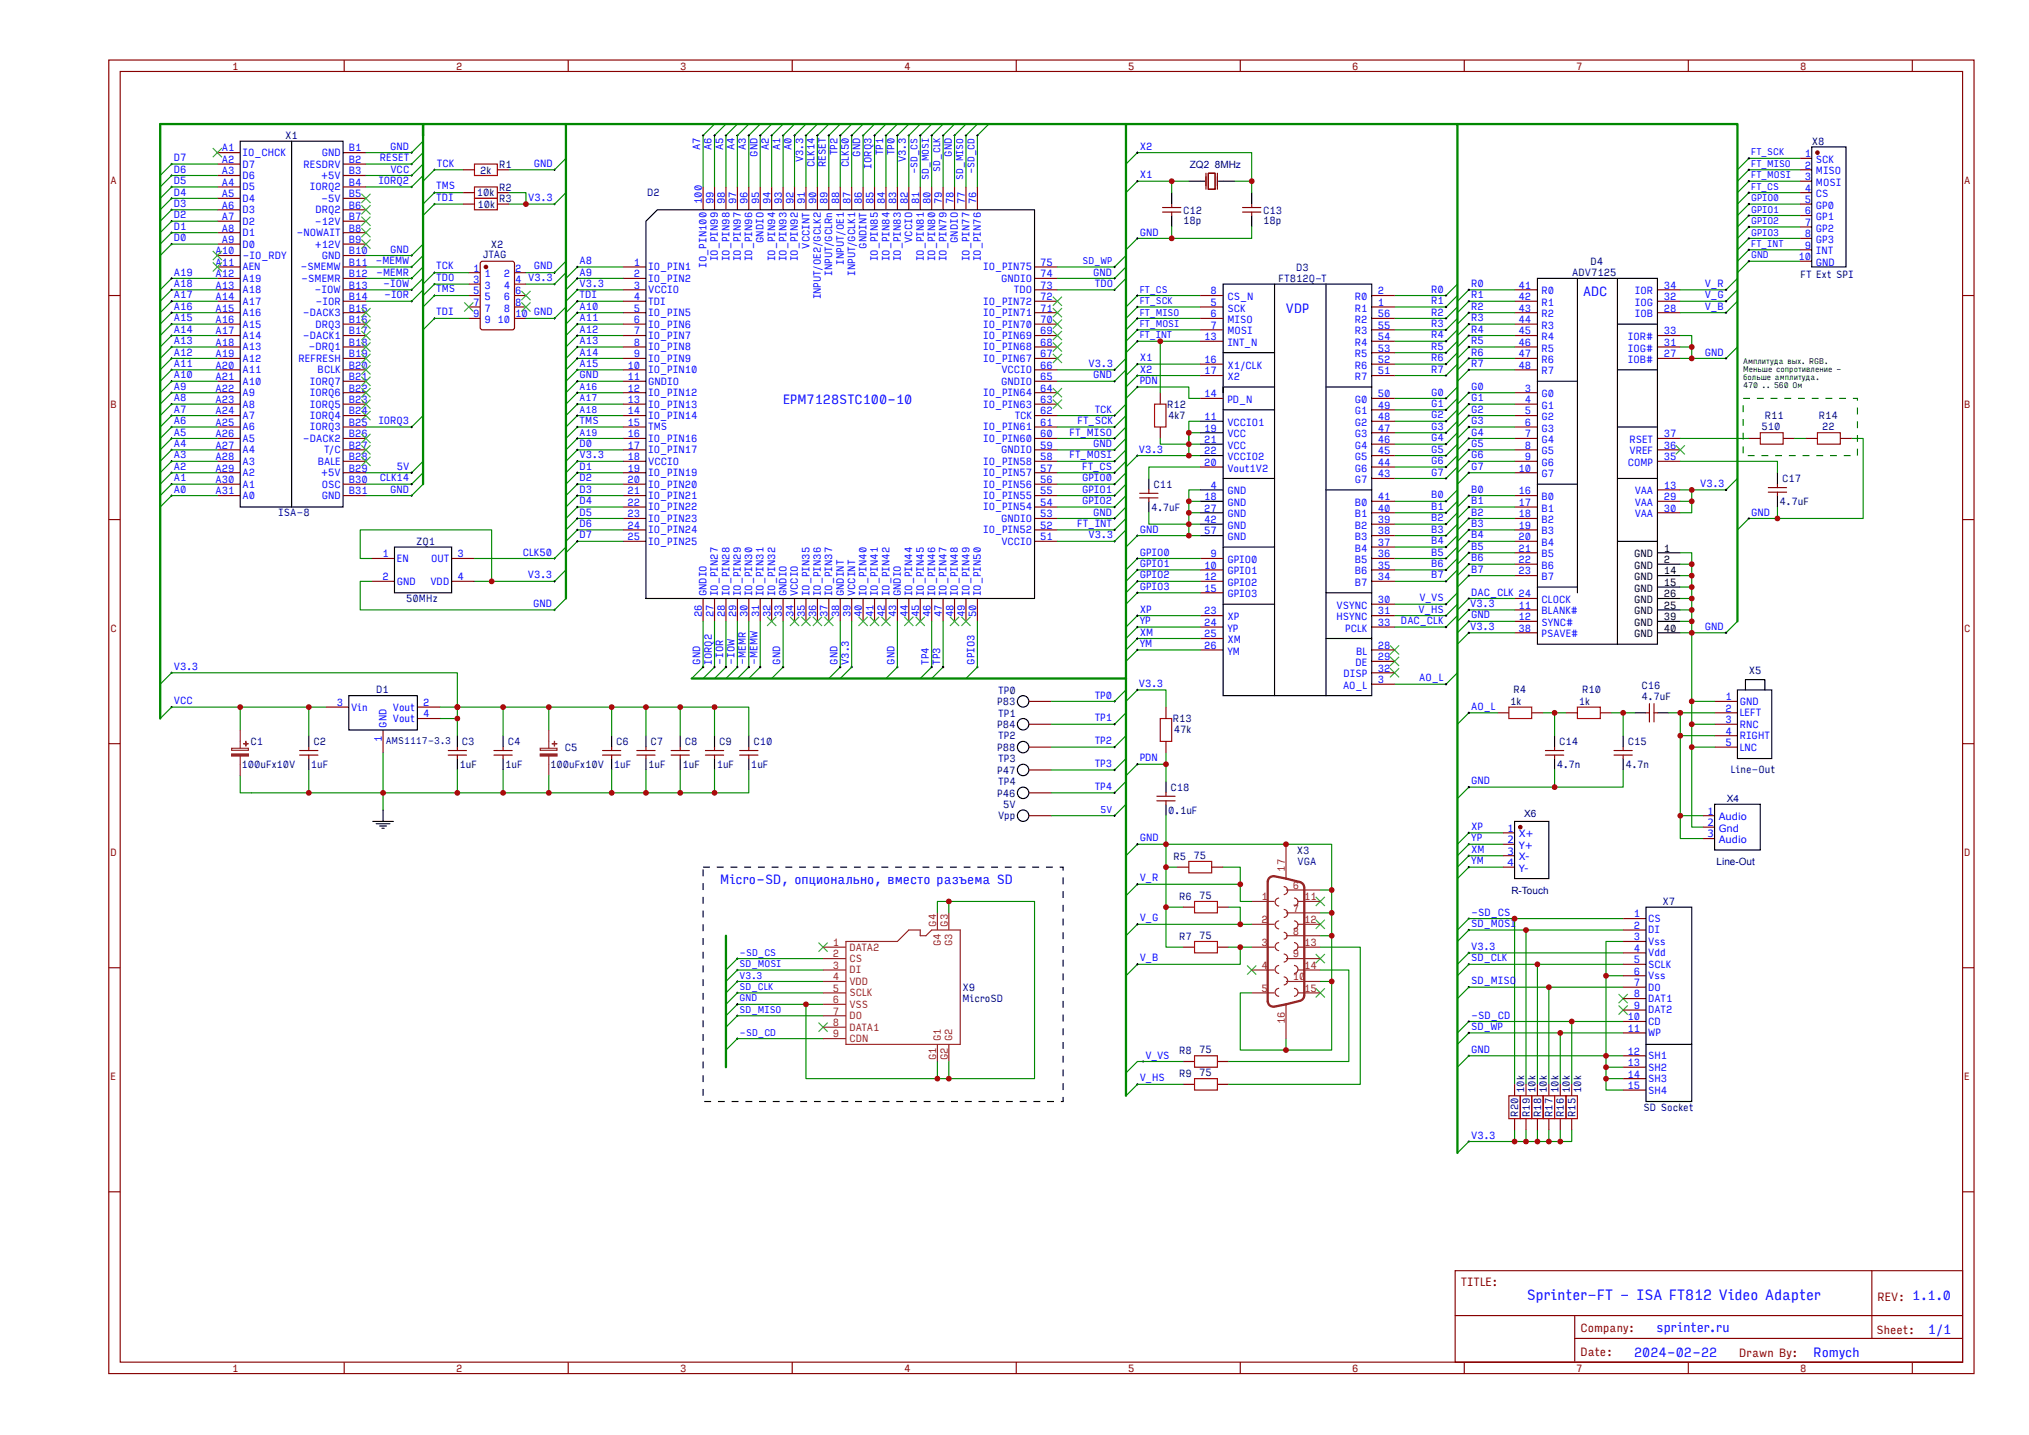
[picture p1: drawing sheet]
<svg xmlns="http://www.w3.org/2000/svg" width="297mm" height="210mm" viewBox="0 0 297 210" stroke-linecap="round" stroke-linejoin="round" font-family="sans-serif">
<defs><g id="words">
<text font-size="2.1" fill="#00f" x="223.5" y="190.2">Sprinter-FT - ISA FT812 Video Adapter</text>
<g font-size="1.9" fill="#00f">
<text x="188.2" y="45.8">VDP</text>
<text x="231.7" y="43.3">ADC</text>
<text x="114.6" y="59.1">EPM7128STC100-10</text>
<text x="105.4" y="129.4">Micro-SD, опционально, вместо разъема SD</text>
<text x="242.5" y="194.9">sprinter.ru</text>
<text x="282.2" y="195.2">1/1</text>
<text x="239.2" y="198.6">2024-02-22</text>
<text x="265.5" y="198.5">Romych</text>
</g>
<g font-size="1.7" fill="#800">
<text x="213.8" y="188.1">TITLE:</text>
<text x="274.8" y="190.3">REV: 1.1.0</text>
<text x="231.3" y="194.9">Company:</text>
<text x="274.7" y="195.2">Sheet:</text>
<text x="231.3" y="198.5">Date:</text>
<text x="254.6" y="198.5">Drawn By:</text>
</g>
<g font-size="1.5" fill="#800">
<text x="34" y="10.2">1</text>
<text x="66.8" y="10.2">2</text>
<text x="99.6" y="10.2">3</text>
<text x="132.4" y="10.2">4</text>
<text x="165.2" y="10.2">5</text>
<text x="197.9" y="10.2">6</text>
<text x="230.7" y="10.2">7</text>
<text x="263.5" y="10.2">8</text>
<text x="16.2" y="26.9">A</text>
<text x="287.5" y="26.9">A</text>
<text x="16.2" y="59.6">B</text>
<text x="287.5" y="59.6">B</text>
<text x="16.2" y="92.4">C</text>
<text x="287.5" y="92.4">C</text>
<text x="16.2" y="125.2">D</text>
<text x="287.5" y="125.2">D</text>
<text x="16.2" y="158">E</text>
<text x="287.5" y="158">E</text>
<text x="34" y="200.8">1</text>
<text x="66.8" y="200.8">2</text>
<text x="99.6" y="200.8">3</text>
<text x="132.4" y="200.8">4</text>
<text x="165.2" y="200.8">5</text>
<text x="197.9" y="200.8">6</text>
<text x="230.7" y="200.8">7</text>
<text x="263.5" y="200.8">8</text>
</g>
<g font-size="1.5" fill="#00f">
<text x="25.5" y="23.6">D7</text>
<text x="32.5" y="22.2">A1</text>
<text x="32.5" y="23.8">A2</text>
<text x="35.5" y="22.8">IO_CHCK</text>
<text x="47.1" y="22.8">GND</text>
<text x="51.1" y="22.2">B1</text>
<text x="51.1" y="23.8">B2</text>
<text x="55.6" y="23.6">RESET</text>
<text x="57.1" y="21.9">GND</text>
<text x="102.5" y="22" transform="rotate(-90 102.5 22)">A7</text>
<text x="104.2" y="22" transform="rotate(-90 104.2 22)">A6</text>
<text x="105.8" y="22" transform="rotate(-90 105.8 22)">A5</text>
<text x="107.5" y="22" transform="rotate(-90 107.5 22)">A4</text>
<text x="109.2" y="22" transform="rotate(-90 109.2 22)">A3</text>
<text x="110.9" y="22.9" transform="rotate(-90 110.9 22.9)">GND</text>
<text x="112.5" y="22" transform="rotate(-90 112.5 22)">A2</text>
<text x="114.2" y="22" transform="rotate(-90 114.2 22)">A1</text>
<text x="115.9" y="22" transform="rotate(-90 115.9 22)">A0</text>
<text x="117.6" y="23.7" transform="rotate(-90 117.6 23.7)">V3.3</text>
<text x="122.6" y="22.7" transform="rotate(-90 122.6 22.7)">TP2</text>
<text x="125.9" y="22.9" transform="rotate(-90 125.9 22.9)">GND</text>
<text x="129.3" y="22.7" transform="rotate(-90 129.3 22.7)">TP1</text>
<text x="130.9" y="22.7" transform="rotate(-90 130.9 22.7)">TP0</text>
<text x="132.6" y="23.7" transform="rotate(-90 132.6 23.7)">V3.3</text>
<text x="139.3" y="22.9" transform="rotate(-90 139.3 22.9)">GND</text>
<text x="166.8" y="21.9">X2</text>
<text x="264.2" y="23">1</text>
<text x="265.8" y="23.8">SCK</text>
<text x="25.5" y="25.3">D6</text>
<text x="25.5" y="26.9">D5</text>
<text x="25.5" y="28.6">D4</text>
<text x="32.5" y="25.5">A3</text>
<text x="32.5" y="27.2">A4</text>
<text x="32.5" y="28.9">A5</text>
<text x="35.5" y="24.5">D7</text>
<text x="35.5" y="26.2">D6</text>
<text x="35.5" y="27.9">D5</text>
<text x="35.5" y="29.5">D4</text>
<text x="44.4" y="24.5">RESDRV</text>
<text x="45.3" y="27.9">IORQ2</text>
<text x="47" y="26.2">+5V</text>
<text x="47" y="29.5">-5V</text>
<text x="51.1" y="25.5">B3</text>
<text x="51.1" y="27.2">B4</text>
<text x="51.1" y="28.9">B5</text>
<text x="55.4" y="26.9">IORQ2</text>
<text x="57.1" y="25.3">VCC</text>
<text x="63.9" y="27.7">TMS</text>
<text x="63.9" y="29.4">TDI</text>
<text x="63.9" y="24.4">TCK</text>
<text x="77.3" y="29.4">V3.3</text>
<text x="78.1" y="24.4">GND</text>
<text x="102.7" y="29.9" transform="rotate(-90 102.7 29.9)">100</text>
<text x="104.4" y="29.9" transform="rotate(-90 104.4 29.9)">99</text>
<text x="106.1" y="29.9" transform="rotate(-90 106.1 29.9)">98</text>
<text x="107.8" y="29.9" transform="rotate(-90 107.8 29.9)">97</text>
<text x="109.4" y="29.9" transform="rotate(-90 109.4 29.9)">96</text>
<text x="111.1" y="29.9" transform="rotate(-90 111.1 29.9)">95</text>
<text x="112.8" y="29.9" transform="rotate(-90 112.8 29.9)">94</text>
<text x="114.5" y="29.9" transform="rotate(-90 114.5 29.9)">93</text>
<text x="116.1" y="29.9" transform="rotate(-90 116.1 29.9)">92</text>
<text x="117.8" y="29.9" transform="rotate(-90 117.8 29.9)">91</text>
<text x="119.2" y="24.5" transform="rotate(-90 119.2 24.5)">CLK14</text>
<text x="119.5" y="29.9" transform="rotate(-90 119.5 29.9)">90</text>
<text x="120.9" y="24.5" transform="rotate(-90 120.9 24.5)">RESET</text>
<text x="121.2" y="29.9" transform="rotate(-90 121.2 29.9)">89</text>
<text x="122.8" y="29.9" transform="rotate(-90 122.8 29.9)">88</text>
<text x="124.2" y="24.5" transform="rotate(-90 124.2 24.5)">CLK50</text>
<text x="124.5" y="29.9" transform="rotate(-90 124.5 29.9)">87</text>
<text x="126.2" y="29.9" transform="rotate(-90 126.2 29.9)">86</text>
<text x="127.6" y="24.7" transform="rotate(-90 127.6 24.7)">IORQ3</text>
<text x="127.8" y="29.9" transform="rotate(-90 127.8 29.9)">85</text>
<text x="129.5" y="29.9" transform="rotate(-90 129.5 29.9)">84</text>
<text x="131.2" y="29.9" transform="rotate(-90 131.2 29.9)">83</text>
<text x="132.9" y="29.9" transform="rotate(-90 132.9 29.9)">82</text>
<text x="134.5" y="29.9" transform="rotate(-90 134.5 29.9)">81</text>
<text x="136.2" y="29.9" transform="rotate(-90 136.2 29.9)">80</text>
<text x="137.9" y="29.9" transform="rotate(-90 137.9 29.9)">79</text>
<text x="139.6" y="29.9" transform="rotate(-90 139.6 29.9)">78</text>
<text x="141.2" y="29.9" transform="rotate(-90 141.2 29.9)">77</text>
<text x="142.9" y="29.9" transform="rotate(-90 142.9 29.9)">76</text>
<text x="166.8" y="26.1">X1</text>
<text x="264.2" y="24.7">2</text>
<text x="264.2" y="26.4">3</text>
<text x="264.2" y="28">4</text>
<text x="264.2" y="29.7">5</text>
<text x="265.8" y="25.5">MISO</text>
<text x="265.8" y="27.2">MOSI</text>
<text x="265.8" y="28.9">CS</text>
<text x="25.5" y="30.3">D3</text>
<text x="25.5" y="32">D2</text>
<text x="25.5" y="33.6">D1</text>
<text x="25.5" y="35.3">D0</text>
<text x="32.5" y="30.5">A6</text>
<text x="32.5" y="32.2">A7</text>
<text x="32.5" y="33.9">A8</text>
<text x="32.5" y="35.6">A9</text>
<text x="35.5" y="31.2">D3</text>
<text x="35.5" y="32.9">D2</text>
<text x="35.5" y="34.5">D1</text>
<text x="43.4" y="34.5">-NOWAIT</text>
<text x="46.1" y="32.9">-12V</text>
<text x="46.2" y="31.2">DRQ2</text>
<text x="51.1" y="30.5">B6</text>
<text x="51.1" y="32.2">B7</text>
<text x="51.1" y="33.9">B8</text>
<text x="51.1" y="35.6">B9</text>
<text x="111.8" y="35.6" transform="rotate(-90 111.8 35.6)">GNDIO</text>
<text x="133.5" y="35.6" transform="rotate(-90 133.5 35.6)">VCCIO</text>
<text x="140.2" y="35.6" transform="rotate(-90 140.2 35.6)">GNDIO</text>
<text x="166.8" y="34.5">GND</text>
<text x="264.2" y="31.4">6</text>
<text x="264.2" y="33">7</text>
<text x="264.2" y="34.7">8</text>
<text x="265.8" y="30.5">GP0</text>
<text x="265.8" y="32.2">GP1</text>
<text x="265.8" y="33.9">GP2</text>
<text x="265.8" y="35.6">GP3</text>
<text x="25.5" y="42">A18</text>
<text x="25.5" y="40.3">A19</text>
<text x="31.6" y="37.2">A10</text>
<text x="31.6" y="38.9">A11</text>
<text x="31.6" y="40.6">A12</text>
<text x="35.5" y="36.2">D0</text>
<text x="35.5" y="37.9">-IO_RDY</text>
<text x="35.5" y="39.6">AEN</text>
<text x="35.5" y="41.2">A19</text>
<text x="44" y="39.6">-SMEMW</text>
<text x="44.1" y="41.2">-SMEMR</text>
<text x="46.1" y="36.2">+12V</text>
<text x="47.1" y="37.9">GND</text>
<text x="51.1" y="37.2">B10</text>
<text x="51.1" y="38.9">B11</text>
<text x="51.1" y="40.6">B12</text>
<text x="54.9" y="38.6">-MEMW</text>
<text x="55.1" y="40.3">-MEMR</text>
<text x="56.1" y="42">-IOW</text>
<text x="57.1" y="37">GND</text>
<text x="63.9" y="41.1">TDO</text>
<text x="63.9" y="39.4">TCK</text>
<text x="69.3" y="39.7">1</text>
<text x="69.3" y="41.4">3</text>
<text x="70.9" y="40.6">1</text>
<text x="73.8" y="40.6">2</text>
<text x="75.4" y="41.4">4 V3.3</text>
<text x="75.4" y="39.7">2</text>
<text x="78.1" y="39.4">GND</text>
<text x="84.8" y="42">V3.3</text>
<text x="84.8" y="38.6">A8</text>
<text x="84.8" y="40.3">A9</text>
<text x="92.8" y="38.9">1</text>
<text x="92.8" y="40.6">2</text>
<text x="94.9" y="39.6">IO_PIN1</text>
<text x="94.9" y="41.2">IO_PIN2</text>
<text x="103.4" y="39.2" transform="rotate(-90 103.4 39.2)">IO_PIN100</text>
<text x="105.1" y="38.2" transform="rotate(-90 105.1 38.2)">IO_PIN99</text>
<text x="106.8" y="38.2" transform="rotate(-90 106.8 38.2)">IO_PIN98</text>
<text x="108.4" y="38.2" transform="rotate(-90 108.4 38.2)">IO_PIN97</text>
<text x="110.1" y="38.2" transform="rotate(-90 110.1 38.2)">IO_PIN96</text>
<text x="113.5" y="38.2" transform="rotate(-90 113.5 38.2)">IO_PIN94</text>
<text x="115.1" y="38.2" transform="rotate(-90 115.1 38.2)">IO_PIN93</text>
<text x="116.8" y="38.2" transform="rotate(-90 116.8 38.2)">IO_PIN92</text>
<text x="118.5" y="36.4" transform="rotate(-90 118.5 36.4)">VCCINT</text>
<text x="121.8" y="40.3" transform="rotate(-90 121.8 40.3)">INPUT/GCLRn</text>
<text x="123.5" y="38.7" transform="rotate(-90 123.5 38.7)">INPUT/OE1</text>
<text x="125.2" y="40.3" transform="rotate(-90 125.2 40.3)">INPUT/GCLK1</text>
<text x="126.8" y="36.4" transform="rotate(-90 126.8 36.4)">GNDINT</text>
<text x="128.5" y="38.2" transform="rotate(-90 128.5 38.2)">IO_PIN85</text>
<text x="130.2" y="38.2" transform="rotate(-90 130.2 38.2)">IO_PIN84</text>
<text x="131.9" y="38.2" transform="rotate(-90 131.9 38.2)">IO_PIN83</text>
<text x="135.2" y="38.2" transform="rotate(-90 135.2 38.2)">IO_PIN81</text>
<text x="136.9" y="38.2" transform="rotate(-90 136.9 38.2)">IO_PIN80</text>
<text x="138.6" y="38.2" transform="rotate(-90 138.6 38.2)">IO_PIN79</text>
<text x="141.9" y="38.2" transform="rotate(-90 141.9 38.2)">IO_PIN77</text>
<text x="143.6" y="38.2" transform="rotate(-90 143.6 38.2)">IO_PIN76</text>
<text x="143.9" y="39.6">IO_PIN75</text>
<text x="146.6" y="41.2">GNDIO</text>
<text x="152.3" y="40.6">74</text>
<text x="152.3" y="38.9">75</text>
<text x="160" y="40.3">GND</text>
<text x="160.3" y="42">TDO</text>
<text x="215.3" y="42">R0</text>
<text x="249.6" y="42">V_R</text>
<text x="263.3" y="38.1">10</text>
<text x="264.2" y="36.4">9</text>
<text x="265.8" y="37.2">INT</text>
<text x="265.8" y="38.9">GND</text>
<text x="25.5" y="47">A15</text>
<text x="25.5" y="45.3">A16</text>
<text x="25.5" y="43.7">A17</text>
<text x="31.6" y="42.2">A13</text>
<text x="31.6" y="43.9">A14</text>
<text x="31.6" y="45.6">A15</text>
<text x="31.6" y="47.3">A16</text>
<text x="35.5" y="42.9">A18</text>
<text x="35.5" y="44.6">A17</text>
<text x="35.5" y="46.3">A16</text>
<text x="35.5" y="47.9">A15</text>
<text x="44.3" y="46.3">-DACK3</text>
<text x="46.1" y="42.9">-IOW</text>
<text x="46.2" y="47.9">DRQ3</text>
<text x="46.2" y="44.6">-IOR</text>
<text x="51.1" y="42.2">B13</text>
<text x="51.1" y="43.9">B14</text>
<text x="51.1" y="45.6">B15</text>
<text x="51.1" y="47.3">B16</text>
<text x="56.2" y="43.7">-IOR</text>
<text x="63.9" y="46.1">TDI</text>
<text x="63.9" y="42.8">TMS</text>
<text x="69.3" y="43.1">5</text>
<text x="69.3" y="44.8">7</text>
<text x="69.3" y="46.4">9</text>
<text x="70.9" y="42.2">3</text>
<text x="70.9" y="43.9">5</text>
<text x="70.9" y="45.6">7</text>
<text x="70.9" y="47.3">9</text>
<text x="72.8" y="47.3">10</text>
<text x="73.8" y="45.6">8</text>
<text x="73.8" y="43.9">6</text>
<text x="73.8" y="42.2">4</text>
<text x="75.4" y="46.4">10 GND</text>
<text x="75.4" y="44.8">8</text>
<text x="75.4" y="43.1">6</text>
<text x="84.8" y="43.7">TDI</text>
<text x="84.8" y="45.3">A10</text>
<text x="84.8" y="47">A11</text>
<text x="92.8" y="42.2">3</text>
<text x="92.8" y="43.9">4</text>
<text x="92.8" y="45.6">5</text>
<text x="92.8" y="47.3">6</text>
<text x="94.9" y="42.9">VCCIO</text>
<text x="94.9" y="44.6">TDI</text>
<text x="94.9" y="46.3">IO_PIN5</text>
<text x="94.9" y="47.9">IO_PIN6</text>
<text x="120.1" y="43.8" transform="rotate(-90 120.1 43.8)">INPUT/OE2/GCLK2</text>
<text x="143.9" y="47.9">IO_PIN70</text>
<text x="143.9" y="46.3">IO_PIN71</text>
<text x="143.9" y="44.6">IO_PIN72</text>
<text x="148.4" y="42.9">TDO</text>
<text x="152.3" y="47.3">70</text>
<text x="152.3" y="45.6">71</text>
<text x="152.3" y="43.9">72</text>
<text x="152.3" y="42.2">73</text>
<text x="177.2" y="44.8">5</text>
<text x="177.2" y="46.4">6</text>
<text x="177.2" y="43.1">8</text>
<text x="179.7" y="45.6">SCK</text>
<text x="179.7" y="47.3">MISO</text>
<text x="179.7" y="43.9">CS_N</text>
<text x="198.3" y="45.6">R1</text>
<text x="198.3" y="43.9">R0</text>
<text x="198.3" y="47.3">R2</text>
<text x="201.7" y="44.8">1</text>
<text x="201.7" y="43.1">2</text>
<text x="201.7" y="46.4">56</text>
<text x="209.5" y="42.8">R0</text>
<text x="209.5" y="44.5">R1</text>
<text x="209.5" y="46.2">R2</text>
<text x="209.5" y="47.9">R3</text>
<text x="215.3" y="43.7">R1</text>
<text x="215.3" y="45.3">R2</text>
<text x="215.3" y="47">R3</text>
<text x="222.3" y="42.2">41</text>
<text x="222.3" y="43.9">42</text>
<text x="222.3" y="45.6">43</text>
<text x="222.3" y="47.3">44</text>
<text x="225.7" y="43.1">R0</text>
<text x="225.7" y="44.8">R1</text>
<text x="225.7" y="46.4">R2</text>
<text x="239.3" y="46.4">IOB</text>
<text x="239.3" y="44.8">IOG</text>
<text x="239.3" y="43.1">IOR</text>
<text x="243.5" y="45.6">28</text>
<text x="243.5" y="43.9">32</text>
<text x="243.5" y="42.2">34</text>
<text x="249.6" y="43.7">V_G</text>
<text x="249.6" y="45.3">V_B</text>
<text x="25.5" y="50.4">A13</text>
<text x="25.5" y="52">A12</text>
<text x="25.5" y="53.7">A11</text>
<text x="25.5" y="48.7">A14</text>
<text x="31.6" y="48.9">A17</text>
<text x="31.6" y="50.6">A18</text>
<text x="31.6" y="52.3">A19</text>
<text x="31.6" y="54">A20</text>
<text x="35.5" y="49.6">A14</text>
<text x="35.5" y="51.3">A13</text>
<text x="35.5" y="53">A12</text>
<text x="43.7" y="53">REFRESH</text>
<text x="44.3" y="49.6">-DACK1</text>
<text x="45.1" y="51.3">-DRQ1</text>
<text x="51.1" y="48.9">B17</text>
<text x="51.1" y="50.6">B18</text>
<text x="51.1" y="52.3">B19</text>
<text x="51.1" y="54">B20</text>
<text x="84.8" y="48.7">A12</text>
<text x="84.8" y="50.4">A13</text>
<text x="84.8" y="52">A14</text>
<text x="84.8" y="53.7">A15</text>
<text x="91.9" y="54">10</text>
<text x="92.8" y="48.9">7</text>
<text x="92.8" y="50.6">8</text>
<text x="92.8" y="52.3">9</text>
<text x="94.9" y="49.6">IO_PIN7</text>
<text x="94.9" y="51.3">IO_PIN8</text>
<text x="94.9" y="53">IO_PIN9</text>
<text x="143.9" y="53">IO_PIN67</text>
<text x="143.9" y="51.3">IO_PIN68</text>
<text x="143.9" y="49.6">IO_PIN69</text>
<text x="152.3" y="54">66</text>
<text x="152.3" y="52.3">67</text>
<text x="152.3" y="50.6">68</text>
<text x="152.3" y="48.9">69</text>
<text x="159.4" y="53.7">V3.3</text>
<text x="166.8" y="52.9">X1</text>
<text x="176.3" y="49.8">13</text>
<text x="176.3" y="53.1">16</text>
<text x="177.2" y="48.1">7</text>
<text x="179.7" y="48.9">MOSI</text>
<text x="179.7" y="50.6">INT_N</text>
<text x="179.7" y="54">X1/CLK</text>
<text x="198.3" y="54">R6</text>
<text x="198.3" y="52.3">R5</text>
<text x="198.3" y="50.6">R4</text>
<text x="198.3" y="48.9">R3</text>
<text x="201.7" y="53.1">52</text>
<text x="201.7" y="51.4">53</text>
<text x="201.7" y="49.8">54</text>
<text x="201.7" y="48.1">55</text>
<text x="209.5" y="49.5">R4</text>
<text x="209.5" y="51.2">R5</text>
<text x="209.5" y="52.9">R6</text>
<text x="215.3" y="48.7">R4</text>
<text x="215.3" y="50.4">R5</text>
<text x="215.3" y="52">R6</text>
<text x="215.3" y="53.7">R7</text>
<text x="222.3" y="48.9">45</text>
<text x="222.3" y="50.6">46</text>
<text x="222.3" y="52.3">47</text>
<text x="222.3" y="54">48</text>
<text x="225.7" y="48.1">R3</text>
<text x="225.7" y="49.8">R4</text>
<text x="225.7" y="51.4">R5</text>
<text x="225.7" y="53.1">R6</text>
<text x="238.3" y="53.1">IOB#</text>
<text x="238.3" y="51.4">IOG#</text>
<text x="238.3" y="49.8">IOR#</text>
<text x="243.5" y="52.3">27</text>
<text x="243.5" y="50.6">31</text>
<text x="243.5" y="48.9">33</text>
<text x="249.5" y="52">GND</text>
<text x="25.5" y="55.4">A10</text>
<text x="25.5" y="57.1">A9</text>
<text x="25.5" y="58.7">A8</text>
<text x="31.6" y="55.6">A21</text>
<text x="31.6" y="57.3">A22</text>
<text x="31.6" y="59">A23</text>
<text x="35.5" y="54.6">A11</text>
<text x="35.5" y="56.3">A10</text>
<text x="35.5" y="58">A9</text>
<text x="35.5" y="59.6">A8</text>
<text x="45.3" y="56.3">IORQ7</text>
<text x="45.3" y="58">IORQ6</text>
<text x="45.3" y="59.6">IORQ5</text>
<text x="46.5" y="54.6">BCLK</text>
<text x="51.1" y="55.6">B21</text>
<text x="51.1" y="57.3">B22</text>
<text x="51.1" y="59">B23</text>
<text x="84.8" y="55.4">GND</text>
<text x="91.9" y="55.6">11</text>
<text x="91.9" y="57.3">12</text>
<text x="91.9" y="59">13</text>
<text x="94.9" y="54.6">IO_PIN10</text>
<text x="94.9" y="56.3">GNDIO</text>
<text x="94.9" y="58">IO_PIN12</text>
<text x="94.9" y="59.6">IO_PIN13</text>
<text x="143.9" y="59.6">IO_PIN63</text>
<text x="143.9" y="58">IO_PIN64</text>
<text x="146.6" y="56.3">GNDIO</text>
<text x="146.6" y="54.6">VCCIO</text>
<text x="152.3" y="59">63</text>
<text x="152.3" y="57.3">64</text>
<text x="152.3" y="55.6">65</text>
<text x="160" y="55.4">GND</text>
<text x="166.8" y="54.5">X2</text>
<text x="166.8" y="56.2">PDN</text>
<text x="176.3" y="58.1">14</text>
<text x="176.3" y="54.8">17</text>
<text x="179.7" y="59">PD_N</text>
<text x="179.7" y="55.6">X2</text>
<text x="198.3" y="59">G0</text>
<text x="198.3" y="55.6">R7</text>
<text x="201.7" y="59.8">49</text>
<text x="201.7" y="58.1">50</text>
<text x="201.7" y="54.8">51</text>
<text x="209.5" y="54.5">R7</text>
<text x="209.5" y="57.9">G0</text>
<text x="209.5" y="59.6">G1</text>
<text x="215.3" y="57.1">G0</text>
<text x="215.3" y="58.7">G1</text>
<text x="223.2" y="57.3">3</text>
<text x="223.2" y="59">4</text>
<text x="225.7" y="58.1">G0</text>
<text x="225.7" y="59.8">G1</text>
<text x="225.7" y="54.8">R7</text>
<text x="25.5" y="60.4">A7</text>
<text x="25.5" y="62.1">A6</text>
<text x="25.5" y="63.7">A5</text>
<text x="25.5" y="65.4">A4</text>
<text x="31.6" y="60.6">A24</text>
<text x="31.6" y="62.3">A25</text>
<text x="31.6" y="64">A26</text>
<text x="31.6" y="65.7">A27</text>
<text x="35.5" y="61.3">A7</text>
<text x="35.5" y="63">A6</text>
<text x="35.5" y="64.7">A5</text>
<text x="44.3" y="64.7">-DACK2</text>
<text x="45.3" y="61.3">IORQ4</text>
<text x="45.3" y="63">IORQ3</text>
<text x="51.1" y="60.6">B24</text>
<text x="51.1" y="62.3">B25</text>
<text x="51.1" y="64">B26</text>
<text x="51.1" y="65.7">B27</text>
<text x="55.4" y="62.1">IORQ3</text>
<text x="84.8" y="62.1">TMS</text>
<text x="84.8" y="65.4">D0</text>
<text x="91.9" y="60.6">14</text>
<text x="91.9" y="62.3">15</text>
<text x="91.9" y="64">16</text>
<text x="91.9" y="65.7">17</text>
<text x="94.9" y="61.3">IO_PIN14</text>
<text x="94.9" y="63">TMS</text>
<text x="94.9" y="64.7">IO_PIN16</text>
<text x="143.9" y="64.7">IO_PIN60</text>
<text x="143.9" y="63">IO_PIN61</text>
<text x="148.5" y="61.3">TCK</text>
<text x="152.3" y="65.7">59</text>
<text x="152.3" y="64">60</text>
<text x="152.3" y="62.3">61</text>
<text x="152.3" y="60.6">62</text>
<text x="156.5" y="63.7">FT_MISO</text>
<text x="157.7" y="62">FT_SCK</text>
<text x="160" y="65.4">GND</text>
<text x="160.2" y="60.4">TCK</text>
<text x="176.3" y="61.5">11</text>
<text x="176.3" y="63.2">19</text>
<text x="176.3" y="64.8">21</text>
<text x="179.7" y="62.3">VCCIO1</text>
<text x="179.7" y="64">VCC</text>
<text x="179.7" y="65.7">VCC</text>
<text x="198.3" y="65.7">G4</text>
<text x="198.3" y="64">G3</text>
<text x="198.3" y="62.3">G2</text>
<text x="198.3" y="60.6">G1</text>
<text x="201.7" y="64.8">46</text>
<text x="201.7" y="63.2">47</text>
<text x="201.7" y="61.5">48</text>
<text x="209.5" y="61.2">G2</text>
<text x="209.5" y="62.9">G3</text>
<text x="209.5" y="64.6">G4</text>
<text x="215.3" y="60.4">G2</text>
<text x="215.3" y="62.1">G3</text>
<text x="215.3" y="63.7">G4</text>
<text x="215.3" y="65.4">G5</text>
<text x="223.2" y="60.6">5</text>
<text x="223.2" y="62.3">6</text>
<text x="223.2" y="64">7</text>
<text x="223.2" y="65.7">8</text>
<text x="225.7" y="61.5">G2</text>
<text x="225.7" y="63.2">G3</text>
<text x="225.7" y="64.8">G4</text>
<text x="238.5" y="64.8">RSET</text>
<text x="243.5" y="65.7">36</text>
<text x="243.5" y="64">37</text>
<text x="25.5" y="67.1">A3</text>
<text x="25.5" y="68.8">A2</text>
<text x="25.5" y="70.4">A1</text>
<text x="31.6" y="67.3">A28</text>
<text x="31.6" y="69">A29</text>
<text x="31.6" y="70.7">A30</text>
<text x="35.5" y="66.3">A4</text>
<text x="35.5" y="68">A3</text>
<text x="35.5" y="69.7">A2</text>
<text x="35.5" y="71.4">A1</text>
<text x="46.5" y="68">BALE</text>
<text x="47" y="69.7">+5V</text>
<text x="47.1" y="71.4">OSC</text>
<text x="47.4" y="66.3">T/C</text>
<text x="51.1" y="67.3">B28</text>
<text x="51.1" y="69">B29</text>
<text x="51.1" y="70.7">B30</text>
<text x="55.6" y="70.4">CLK14</text>
<text x="58.1" y="68.8">5V</text>
<text x="84.8" y="67.1">V3.3</text>
<text x="84.8" y="68.8">D1</text>
<text x="84.8" y="70.4">D2</text>
<text x="91.9" y="67.3">18</text>
<text x="91.9" y="69">19</text>
<text x="91.9" y="70.7">20</text>
<text x="94.9" y="66.3">IO_PIN17</text>
<text x="94.9" y="68">VCCIO</text>
<text x="94.9" y="69.7">IO_PIN19</text>
<text x="94.9" y="71.4">IO_PIN20</text>
<text x="143.9" y="71.4">IO_PIN56</text>
<text x="143.9" y="69.7">IO_PIN57</text>
<text x="143.9" y="68">IO_PIN58</text>
<text x="146.6" y="66.3">GNDIO</text>
<text x="152.3" y="70.7">56</text>
<text x="152.3" y="69">57</text>
<text x="152.3" y="67.3">58</text>
<text x="156.5" y="67.1">FT_MOSI</text>
<text x="158.4" y="70.4">GPIO0</text>
<text x="158.4" y="68.8">FT_CS</text>
<text x="166.7" y="66.2">V3.3</text>
<text x="176.3" y="68.2">20</text>
<text x="176.3" y="66.5">22</text>
<text x="177.2" y="71.5">4</text>
<text x="179.7" y="69">Vout1V2</text>
<text x="179.7" y="67.3">VCCIO2</text>
<text x="198.3" y="70.7">G7</text>
<text x="198.3" y="69">G6</text>
<text x="198.3" y="67.3">G5</text>
<text x="201.7" y="69.8">43</text>
<text x="201.7" y="68.2">44</text>
<text x="201.7" y="66.5">45</text>
<text x="209.5" y="66.3">G5</text>
<text x="209.5" y="67.9">G6</text>
<text x="209.5" y="69.6">G7</text>
<text x="215.3" y="67.1">G6</text>
<text x="215.3" y="68.8">G7</text>
<text x="222.3" y="69">10</text>
<text x="223.2" y="67.3">9</text>
<text x="225.7" y="66.5">G5</text>
<text x="225.7" y="68.2">G6</text>
<text x="225.7" y="69.8">G7</text>
<text x="238.3" y="68.2">COMP</text>
<text x="238.5" y="66.5">VREF</text>
<text x="243.5" y="71.5">13</text>
<text x="243.5" y="67.3">35</text>
<text x="248.9" y="71.2">V3.3</text>
<text x="25.5" y="72.1">A0</text>
<text x="31.6" y="72.4">A31</text>
<text x="35.5" y="73">A0</text>
<text x="47.1" y="73">GND</text>
<text x="51.1" y="72.4">B31</text>
<text x="57.1" y="72.1">GND</text>
<text x="84.8" y="72.1">D3</text>
<text x="84.8" y="77.1">D6</text>
<text x="84.8" y="75.5">D5</text>
<text x="84.8" y="73.8">D4</text>
<text x="91.9" y="72.4">21</text>
<text x="91.9" y="74">22</text>
<text x="91.9" y="75.7">23</text>
<text x="91.9" y="77.4">24</text>
<text x="94.9" y="73">IO_PIN21</text>
<text x="94.9" y="74.7">IO_PIN22</text>
<text x="94.9" y="76.4">IO_PIN23</text>
<text x="143.9" y="74.7">IO_PIN54</text>
<text x="143.9" y="73">IO_PIN55</text>
<text x="146.6" y="76.4">GNDIO</text>
<text x="152.3" y="77.4">52</text>
<text x="152.3" y="75.7">53</text>
<text x="152.3" y="74">54</text>
<text x="152.3" y="72.4">55</text>
<text x="157.7" y="77.1">FT_INT</text>
<text x="158.4" y="73.8">GPIO2</text>
<text x="158.4" y="72.1">GPIO1</text>
<text x="160" y="75.5">GND</text>
<text x="166.8" y="78">GND</text>
<text x="176.3" y="73.2">18</text>
<text x="176.3" y="74.9">27</text>
<text x="176.3" y="76.5">42</text>
<text x="179.7" y="72.4">GND</text>
<text x="179.7" y="74">GND</text>
<text x="179.7" y="75.7">GND</text>
<text x="179.7" y="77.4">GND</text>
<text x="198.3" y="77.4">B2</text>
<text x="198.3" y="75.7">B1</text>
<text x="198.3" y="74">B0</text>
<text x="201.7" y="76.5">39</text>
<text x="201.7" y="74.9">40</text>
<text x="201.7" y="73.2">41</text>
<text x="209.5" y="72.9">B0</text>
<text x="209.5" y="74.6">B1</text>
<text x="209.5" y="76.3">B2</text>
<text x="209.5" y="78">B3</text>
<text x="215.3" y="72.1">B0</text>
<text x="215.3" y="73.8">B1</text>
<text x="215.3" y="75.5">B2</text>
<text x="215.3" y="77.1">B3</text>
<text x="222.3" y="72.4">16</text>
<text x="222.3" y="74">17</text>
<text x="222.3" y="75.7">18</text>
<text x="222.3" y="77.4">19</text>
<text x="225.7" y="73.2">B0</text>
<text x="225.7" y="74.9">B1</text>
<text x="225.7" y="76.5">B2</text>
<text x="239.3" y="72.4">VAA</text>
<text x="239.3" y="74">VAA</text>
<text x="239.3" y="75.7">VAA</text>
<text x="243.5" y="73.2">29</text>
<text x="243.5" y="74.9">30</text>
<text x="256.3" y="75.5">GND</text>
<text x="56" y="81.6">1</text>
<text x="58.1" y="82.2">EN</text>
<text x="63.1" y="82.2">OUT</text>
<text x="66.9" y="81.6">3</text>
<text x="76.5" y="81.3">CLK50</text>
<text x="84.8" y="78.8">D7</text>
<text x="91.9" y="79.1">25</text>
<text x="94.9" y="78">IO_PIN24</text>
<text x="94.9" y="79.7">IO_PIN25</text>
<text x="143.9" y="78">IO_PIN52</text>
<text x="146.6" y="79.7">VCCIO</text>
<text x="152.3" y="79.1">51</text>
<text x="159.4" y="78.8">V3.3</text>
<text x="166.8" y="81.3">GPIO0</text>
<text x="166.8" y="83">GPIO1</text>
<text x="176.3" y="83.2">10</text>
<text x="176.3" y="78.2">57</text>
<text x="177.2" y="81.6">9</text>
<text x="179.7" y="82.4">GPIO0</text>
<text x="179.7" y="79.1">GND</text>
<text x="198.3" y="82.4">B5</text>
<text x="198.3" y="80.7">B4</text>
<text x="198.3" y="79.1">B3</text>
<text x="201.7" y="83.2">35</text>
<text x="201.7" y="81.6">36</text>
<text x="201.7" y="79.9">37</text>
<text x="201.7" y="78.2">38</text>
<text x="209.5" y="79.6">B4</text>
<text x="209.5" y="81.3">B5</text>
<text x="209.5" y="83">B6</text>
<text x="215.3" y="78.8">B4</text>
<text x="215.3" y="80.5">B5</text>
<text x="215.3" y="82.1">B6</text>
<text x="215.3" y="83.8">B7</text>
<text x="222.3" y="79.1">20</text>
<text x="222.3" y="80.7">21</text>
<text x="222.3" y="82.4">22</text>
<text x="225.7" y="78.2">B3</text>
<text x="225.7" y="79.9">B4</text>
<text x="225.7" y="81.6">B5</text>
<text x="225.7" y="83.2">B6</text>
<text x="56" y="84.9">2</text>
<text x="58.1" y="85.6">GND</text>
<text x="63" y="85.6">VDD</text>
<text x="66.9" y="84.9">4</text>
<text x="77.3" y="84.7">V3.3</text>
<text x="78" y="88.8">GND</text>
<text x="103.4" y="87.2" transform="rotate(-90 103.4 87.2)">GNDIO</text>
<text x="105.1" y="87.2" transform="rotate(-90 105.1 87.2)">IO_PIN27</text>
<text x="106.8" y="87.2" transform="rotate(-90 106.8 87.2)">IO_PIN28</text>
<text x="108.4" y="87.2" transform="rotate(-90 108.4 87.2)">IO_PIN29</text>
<text x="110.1" y="87.2" transform="rotate(-90 110.1 87.2)">IO_PIN30</text>
<text x="111.8" y="87.2" transform="rotate(-90 111.8 87.2)">IO_PIN31</text>
<text x="113.5" y="87.2" transform="rotate(-90 113.5 87.2)">IO_PIN32</text>
<text x="115.1" y="87.2" transform="rotate(-90 115.1 87.2)">GNDIO</text>
<text x="116.8" y="87.2" transform="rotate(-90 116.8 87.2)">VCCIO</text>
<text x="118.5" y="87.2" transform="rotate(-90 118.5 87.2)">IO_PIN35</text>
<text x="120.1" y="87.2" transform="rotate(-90 120.1 87.2)">IO_PIN36</text>
<text x="121.8" y="87.2" transform="rotate(-90 121.8 87.2)">IO_PIN37</text>
<text x="123.5" y="87.2" transform="rotate(-90 123.5 87.2)">GNDINT</text>
<text x="125.2" y="87.2" transform="rotate(-90 125.2 87.2)">VCCINT</text>
<text x="126.8" y="87.2" transform="rotate(-90 126.8 87.2)">IO_PIN40</text>
<text x="128.5" y="87.2" transform="rotate(-90 128.5 87.2)">IO_PIN41</text>
<text x="130.2" y="87.2" transform="rotate(-90 130.2 87.2)">IO_PIN42</text>
<text x="131.9" y="87.2" transform="rotate(-90 131.9 87.2)">GNDIO</text>
<text x="133.5" y="87.2" transform="rotate(-90 133.5 87.2)">IO_PIN44</text>
<text x="135.2" y="87.2" transform="rotate(-90 135.2 87.2)">IO_PIN45</text>
<text x="136.9" y="87.2" transform="rotate(-90 136.9 87.2)">IO_PIN46</text>
<text x="138.6" y="87.2" transform="rotate(-90 138.6 87.2)">IO_PIN47</text>
<text x="140.2" y="87.2" transform="rotate(-90 140.2 87.2)">IO_PIN48</text>
<text x="141.9" y="87.2" transform="rotate(-90 141.9 87.2)">IO_PIN49</text>
<text x="143.6" y="87.2" transform="rotate(-90 143.6 87.2)">IO_PIN50</text>
<text x="166.8" y="89.7">XP</text>
<text x="166.8" y="84.7">GPIO2</text>
<text x="166.8" y="86.3">GPIO3</text>
<text x="176.3" y="84.9">12</text>
<text x="176.3" y="86.6">15</text>
<text x="176.3" y="89.9">23</text>
<text x="179.7" y="84.1">GPIO1</text>
<text x="179.7" y="85.7">GPIO2</text>
<text x="179.7" y="87.4">GPIO3</text>
<text x="195.6" y="89.1">VSYNC</text>
<text x="198.3" y="85.7">B7</text>
<text x="198.3" y="84.1">B6</text>
<text x="201.7" y="88.3">30</text>
<text x="201.7" y="89.9">31</text>
<text x="201.7" y="84.9">34</text>
<text x="207.6" y="89.7">V_HS</text>
<text x="207.8" y="88">V_VS</text>
<text x="209.5" y="84.7">B7</text>
<text x="215.2" y="88.8">V3.3</text>
<text x="215.3" y="87.2">DAC_CLK 24</text>
<text x="222.3" y="89.1">11</text>
<text x="222.3" y="84.1">23</text>
<text x="225.7" y="89.9">BLANK#</text>
<text x="225.7" y="84.9">B7</text>
<text x="225.7" y="88.3">CLOCK</text>
<text x="102.7" y="90.3" transform="rotate(-90 102.7 90.3)">26</text>
<text x="104.4" y="90.3" transform="rotate(-90 104.4 90.3)">27</text>
<text x="106.1" y="90.3" transform="rotate(-90 106.1 90.3)">28</text>
<text x="107.8" y="90.3" transform="rotate(-90 107.8 90.3)">29</text>
<text x="109.4" y="90.3" transform="rotate(-90 109.4 90.3)">30</text>
<text x="111.1" y="90.3" transform="rotate(-90 111.1 90.3)">31</text>
<text x="112.8" y="90.3" transform="rotate(-90 112.8 90.3)">32</text>
<text x="114.5" y="90.3" transform="rotate(-90 114.5 90.3)">33</text>
<text x="116.1" y="90.3" transform="rotate(-90 116.1 90.3)">34</text>
<text x="117.8" y="90.3" transform="rotate(-90 117.8 90.3)">35</text>
<text x="119.5" y="90.3" transform="rotate(-90 119.5 90.3)">36</text>
<text x="121.2" y="90.3" transform="rotate(-90 121.2 90.3)">37</text>
<text x="122.8" y="90.3" transform="rotate(-90 122.8 90.3)">38</text>
<text x="124.5" y="90.3" transform="rotate(-90 124.5 90.3)">39</text>
<text x="126.2" y="90.3" transform="rotate(-90 126.2 90.3)">40</text>
<text x="127.8" y="90.3" transform="rotate(-90 127.8 90.3)">41</text>
<text x="129.5" y="90.3" transform="rotate(-90 129.5 90.3)">42</text>
<text x="131.2" y="90.3" transform="rotate(-90 131.2 90.3)">43</text>
<text x="132.9" y="90.3" transform="rotate(-90 132.9 90.3)">44</text>
<text x="134.5" y="90.3" transform="rotate(-90 134.5 90.3)">45</text>
<text x="136.2" y="90.3" transform="rotate(-90 136.2 90.3)">46</text>
<text x="137.9" y="90.3" transform="rotate(-90 137.9 90.3)">47</text>
<text x="139.6" y="90.3" transform="rotate(-90 139.6 90.3)">48</text>
<text x="141.2" y="90.3" transform="rotate(-90 141.2 90.3)">49</text>
<text x="142.9" y="90.3" transform="rotate(-90 142.9 90.3)">50</text>
<text x="166.8" y="91.3">YP</text>
<text x="166.8" y="93">XM</text>
<text x="166.8" y="94.7">YM</text>
<text x="176.3" y="91.6">24</text>
<text x="176.3" y="93.3">25</text>
<text x="176.3" y="94.9">26</text>
<text x="179.7" y="90.8">XP</text>
<text x="179.7" y="92.4">YP</text>
<text x="179.7" y="94.1">XM</text>
<text x="179.7" y="95.8">YM</text>
<text x="195.6" y="90.8">HSYNC</text>
<text x="196.9" y="92.4">PCLK</text>
<text x="198.5" y="95.8">BL</text>
<text x="201.7" y="94.9">28</text>
<text x="201.7" y="91.6">33</text>
<text x="205.1" y="91.3">DAC_CLK</text>
<text x="215.2" y="92.2">V3.3</text>
<text x="215.3" y="90.5">GND</text>
<text x="222.3" y="90.8">12</text>
<text x="222.3" y="92.4">38</text>
<text x="225.7" y="91.6">SYNC#</text>
<text x="225.7" y="93.3">PSAVE#</text>
<text x="249.5" y="92.2">GND</text>
<text x="25.5" y="98">V3.3</text>
<text x="102.5" y="97.3" transform="rotate(-90 102.5 97.3)">GND</text>
<text x="104.2" y="97.3" transform="rotate(-90 104.2 97.3)">IORQ2</text>
<text x="105.8" y="97.3" transform="rotate(-90 105.8 97.3)">-IOR</text>
<text x="107.5" y="97.3" transform="rotate(-90 107.5 97.3)">-IOW</text>
<text x="109.2" y="97.3" transform="rotate(-90 109.2 97.3)">-MEMR</text>
<text x="110.9" y="97.3" transform="rotate(-90 110.9 97.3)">-MEMW</text>
<text x="114.2" y="97.3" transform="rotate(-90 114.2 97.3)">GND</text>
<text x="122.6" y="97.3" transform="rotate(-90 122.6 97.3)">GND</text>
<text x="124.2" y="97.3" transform="rotate(-90 124.2 97.3)">V3.3</text>
<text x="130.9" y="97.3" transform="rotate(-90 130.9 97.3)">GND</text>
<text x="136" y="97.3" transform="rotate(-90 136 97.3)">TP4</text>
<text x="137.6" y="97.3" transform="rotate(-90 137.6 97.3)">TP3</text>
<text x="142.7" y="97.3" transform="rotate(-90 142.7 97.3)">GPIO3</text>
<text x="166.7" y="100.5">V3.3</text>
<text x="196.6" y="100.8">AO_L</text>
<text x="196.7" y="99.1">DISP</text>
<text x="198.4" y="97.5">DE</text>
<text x="201.7" y="100">3</text>
<text x="201.7" y="96.6">29</text>
<text x="201.7" y="98.3">32</text>
<text x="207.8" y="99.7">AO_L</text>
<text x="25.5" y="103.1">VCC</text>
<text x="49.3" y="103.3">3</text>
<text x="51.4" y="104">Vin</text>
<text x="56.6" y="106.5" transform="rotate(-90 56.6 106.5)">GND</text>
<text x="57.5" y="104">Vout</text>
<text x="57.5" y="105.7">Vout</text>
<text x="61.9" y="103.3">2</text>
<text x="61.9" y="105">4</text>
<text x="160.2" y="105.6">TP1</text>
<text x="160.2" y="102.2">TP0</text>
<text x="215.3" y="103.9">AO_L</text>
<text x="252.6" y="102.5">1</text>
<text x="252.6" y="104.1">2</text>
<text x="252.6" y="105.8">3</text>
<text x="252.6" y="107.5">4</text>
<text x="254.7" y="103.1">GND</text>
<text x="254.7" y="104.8">LEFT</text>
<text x="254.7" y="106.5">RNC</text>
<text x="55.9" y="108.6" transform="rotate(-90 55.9 108.6)">1</text>
<text x="160.2" y="108.9">TP2</text>
<text x="160.2" y="112.3">TP3</text>
<text x="166.8" y="111.4">PDN</text>
<text x="252.6" y="109.2">5</text>
<text x="254.7" y="108.2">RIGHT</text>
<text x="254.7" y="109.8">LNC</text>
<text x="160.2" y="115.6">TP4</text>
<text x="215.3" y="114.8">GND</text>
<text x="250" y="119.2">1</text>
<text x="166.8" y="123.1">GND</text>
<text x="215.3" y="124.8">XM</text>
<text x="215.3" y="123.1">YP</text>
<text x="215.3" y="121.5">XP</text>
<text x="220.7" y="125.1">3</text>
<text x="220.7" y="123.4">2</text>
<text x="220.7" y="121.7">1</text>
<text x="222.3" y="125.9">X-</text>
<text x="222.3" y="124.2">Y+</text>
<text x="222.3" y="122.6">X+</text>
<text x="250" y="120.9">2</text>
<text x="250" y="122.6">3</text>
<text x="251.6" y="120">Audio</text>
<text x="251.6" y="121.7">Gnd</text>
<text x="251.6" y="123.4">Audio</text>
<text x="166.8" y="129">V_R</text>
<text x="215.3" y="126.5">YM</text>
<text x="220.7" y="126.7">4</text>
<text x="222.3" y="127.6">Y-</text>
<text x="166.8" y="134.8">V_G</text>
<text x="215.3" y="135.7">SD_MOSI</text>
<text x="215.3" y="134">-SD_CS</text>
<text x="239.2" y="134.3">1</text>
<text x="239.2" y="135.9">2</text>
<text x="239.2" y="137.6">3</text>
<text x="241.3" y="134.9">CS</text>
<text x="241.3" y="136.6">DI</text>
<text x="166.8" y="140.7">V_B</text>
<text x="215.3" y="140.7">SD_CLK</text>
<text x="215.3" y="139">V3.3</text>
<text x="239.2" y="139.3">4</text>
<text x="239.2" y="141">5</text>
<text x="239.2" y="142.6">6</text>
<text x="241.3" y="138.3">Vss</text>
<text x="241.3" y="139.9">Vdd</text>
<text x="241.3" y="141.6">SCLK</text>
<text x="241.3" y="143.3">Vss</text>
<text x="215.3" y="144">SD_MISO</text>
<text x="215.3" y="149.1">-SD_CD</text>
<text x="238.2" y="149.3">10</text>
<text x="239.2" y="144.3">7</text>
<text x="239.2" y="146">8</text>
<text x="239.2" y="147.6">9</text>
<text x="241.3" y="145">DO</text>
<text x="241.3" y="146.6">DAT1</text>
<text x="241.3" y="148.3">DAT2</text>
<text x="241.3" y="150">CD</text>
<text x="167.7" y="154.9">V_VS</text>
<text x="215.3" y="154.1">GND</text>
<text x="215.3" y="150.7">SD_WP</text>
<text x="238.2" y="151">11</text>
<text x="238.2" y="154.3">12</text>
<text x="241.3" y="151.7">WP</text>
<text x="241.3" y="155">SH1</text>
<text x="166.8" y="158.3">V_HS</text>
<text x="238.2" y="156">13</text>
<text x="238.2" y="157.7">14</text>
<text x="238.2" y="159.4">15</text>
<text x="241.3" y="156.7">SH2</text>
<text x="241.3" y="158.4">SH3</text>
<text x="241.3" y="160">SH4</text>
<text x="215.3" y="166.6">V3.3</text>
</g>
<g font-size="1.5" fill="#000080">
<text x="41.7" y="20.3">X1</text>
<text x="265.2" y="21.2">X8</text>
<text x="69.8" y="28.7">10k</text>
<text x="70.3" y="25.4">2k</text>
<text x="73" y="29.6">R3</text>
<text x="73" y="27.9">R2</text>
<text x="73" y="24.6">R1</text>
<text x="94.7" y="28.7">D2</text>
<text x="174.2" y="24.6">ZQ2</text>
<text x="177.8" y="24.6">8MHz</text>
<text x="69.9" y="30.4">10k</text>
<text x="173.2" y="32.8">18p</text>
<text x="173.2" y="31.2">C12</text>
<text x="184.9" y="32.8">18p</text>
<text x="184.9" y="31.2">C13</text>
<text x="70.7" y="37.8">JTAG</text>
<text x="71.9" y="36.3">X2</text>
<text x="187.2" y="41.3">FT812Q-T</text>
<text x="189.8" y="39.6">D3</text>
<text x="230.1" y="40.4">ADV7125</text>
<text x="232.8" y="38.8">D4</text>
<text x="263.6" y="40.7">FT Ext SPI</text>
<text x="170.9" y="59.6">R12</text>
<text x="171" y="61.3">4k7</text>
<text x="257.9" y="63">510</text>
<text x="258.4" y="61.3">R11</text>
<text x="266.2" y="61.3">R14</text>
<text x="266.7" y="63">22</text>
<text x="168.8" y="71.4">C11</text>
<text x="260.9" y="70.5">C17</text>
<text x="40.7" y="75.6">ISA-8</text>
<text x="168.5" y="74.7">4.7uF</text>
<text x="260.5" y="73.9">4.7uF</text>
<text x="60.9" y="79.8">ZQ1</text>
<text x="59.5" y="88.1">50MHz</text>
<text x="55.1" y="101.5">D1</text>
<text x="146.1" y="101.5">TP0</text>
<text x="221.5" y="101.5">R4</text>
<text x="231.6" y="101.5">R10</text>
<text x="240.3" y="100.8">C16</text>
<text x="256" y="98.6">X5</text>
<text x="146" y="106.5">P84</text>
<text x="146" y="103.2">P83</text>
<text x="146.1" y="104.9">TP1</text>
<text x="171.7" y="105.6">R13</text>
<text x="171.8" y="107.3">47k</text>
<text x="221" y="103.1">1k</text>
<text x="231.1" y="103.1">1k</text>
<text x="240.3" y="102.5">4.7uF</text>
<text x="35.4" y="112.4">100uFx10V</text>
<text x="36.7" y="109">C1</text>
<text x="45.5" y="112.4">1uF</text>
<text x="45.9" y="109">C2</text>
<text x="67.3" y="112.4">1uF</text>
<text x="67.6" y="109.1">C3</text>
<text x="73.9" y="112.4">1uF</text>
<text x="74.3" y="109.1">C4</text>
<text x="80.5" y="112.4">100uFx10V</text>
<text x="82.7" y="109.9">C5</text>
<text x="89.9" y="112.4">1uF</text>
<text x="90.2" y="109">C6</text>
<text x="94.9" y="112.4">1uF</text>
<text x="95.2" y="109">C7</text>
<text x="99.9" y="112.4">1uF</text>
<text x="100.2" y="109">C8</text>
<text x="104.9" y="112.4">1uF</text>
<text x="105.3" y="109">C9</text>
<text x="109.9" y="112.4">1uF</text>
<text x="110.3" y="109">C10</text>
<text x="146" y="109.9">P88</text>
<text x="146" y="113.2">P47</text>
<text x="146.1" y="108.2">TP2</text>
<text x="146.1" y="111.5">TP3</text>
<text x="227.9" y="112.4">4.7n</text>
<text x="228.2" y="109">C14</text>
<text x="237.9" y="112.4">4.7n</text>
<text x="238.3" y="109">C15</text>
<text x="253.4" y="113.2">Line-Out</text>
<text x="146" y="116.6">P46</text>
<text x="146.1" y="119.9">Vpp</text>
<text x="146.1" y="114.9">TP4</text>
<text x="146.8" y="118.2">5V</text>
<text x="171" y="119.1">0.1uF</text>
<text x="171.4" y="115.7">C18</text>
<text x="223.1" y="119.6">X6</text>
<text x="252.8" y="117.4">X4</text>
<text x="171.8" y="125.8">R5</text>
<text x="174.7" y="125.7">75</text>
<text x="189.8" y="124.9">X3</text>
<text x="172.6" y="131.6">R6</text>
<text x="175.5" y="131.6">75</text>
<text x="189.9" y="126.6">VGA</text>
<text x="221.2" y="130.8">R-Touch</text>
<text x="251.3" y="126.6">Line-Out</text>
<text x="172.6" y="137.5">R7</text>
<text x="175.5" y="137.4">75</text>
<text x="243.3" y="132.4">X7</text>
<text x="140.9" y="146.6">MicroSD</text>
<text x="140.9" y="145">X9</text>
<text x="172.6" y="154.2">R8</text>
<text x="175.5" y="154.2">75</text>
<text x="172.6" y="157.6">R9</text>
<text x="175.5" y="157.5">75</text>
<text x="223.1" y="160" transform="rotate(-90 223.1 160)">10k</text>
<text x="224.8" y="160" transform="rotate(-90 224.8 160)">10k</text>
<text x="226.4" y="160" transform="rotate(-90 226.4 160)">10k</text>
<text x="228.1" y="160" transform="rotate(-90 228.1 160)">10k</text>
<text x="229.8" y="160" transform="rotate(-90 229.8 160)">10k</text>
<text x="231.5" y="160" transform="rotate(-90 231.5 160)">10k</text>
<text x="222.2" y="163.4" transform="rotate(-90 222.2 163.4)">R20</text>
<text x="223.9" y="163.5" transform="rotate(-90 223.9 163.5)">R19</text>
<text x="225.6" y="163.5" transform="rotate(-90 225.6 163.5)">R18</text>
<text x="227.3" y="163.5" transform="rotate(-90 227.3 163.5)">R17</text>
<text x="228.9" y="163.5" transform="rotate(-90 228.9 163.5)">R16</text>
<text x="230.6" y="163.5" transform="rotate(-90 230.6 163.5)">R15</text>
<text x="240.6" y="162.5">SD Socket</text>
</g>
<g font-size="1.5">
<text x="239.2" y="81.6">GND</text>
<text x="239.2" y="83.2">GND</text>
<text x="243.5" y="80.7">1</text>
<text x="243.5" y="82.4">2</text>
<text x="239.2" y="84.9">GND</text>
<text x="239.2" y="86.6">GND</text>
<text x="239.2" y="89.9">GND</text>
<text x="239.2" y="88.3">GND</text>
<text x="243.5" y="84.1">14</text>
<text x="243.5" y="85.7">15</text>
<text x="243.5" y="89.1">25</text>
<text x="243.5" y="87.4">26</text>
<text x="239.2" y="91.6">GND</text>
<text x="239.2" y="93.3">GND</text>
<text x="243.5" y="90.8">39</text>
<text x="243.5" y="92.4">40</text>
</g>
<g font-size="1.5" fill="#8d2323">
<text x="184.6" y="131.8">1</text>
<text x="188.1" y="127.6" transform="rotate(-90 188.1 127.6)">17</text>
<text x="189.2" y="130.1">6</text>
<text x="190.9" y="131.8">11</text>
<text x="137" y="135.6" transform="rotate(-90 137 135.6)">G4</text>
<text x="138.7" y="135.6" transform="rotate(-90 138.7 135.6)">G3</text>
<text x="184.6" y="135.1">2</text>
<text x="189.2" y="133.4">7</text>
<text x="189.2" y="136.8">8</text>
<text x="190.9" y="135.1">12</text>
<text x="121.9" y="138.4">1</text>
<text x="121.9" y="140.1">2</text>
<text x="121.9" y="141.8">3</text>
<text x="121.9" y="143.5">4</text>
<text x="124.3" y="139.1">DATA2</text>
<text x="124.3" y="140.8">CS</text>
<text x="124.3" y="142.5">DI</text>
<text x="137.7" y="138.5" transform="rotate(-90 137.7 138.5)">G4</text>
<text x="139.4" y="138.5" transform="rotate(-90 139.4 138.5)">G3</text>
<text x="184.6" y="138.4">3</text>
<text x="184.6" y="141.8">4</text>
<text x="189.2" y="140.1">9</text>
<text x="189.2" y="143.5">10</text>
<text x="190.9" y="138.4">13</text>
<text x="190.9" y="141.8">14</text>
<text x="121.9" y="145.1">5</text>
<text x="121.9" y="146.8">6</text>
<text x="121.9" y="148.5">7</text>
<text x="124.3" y="144.1">VDD</text>
<text x="124.3" y="145.8">SCLK</text>
<text x="124.3" y="147.5">VSS</text>
<text x="124.3" y="149.2">DO</text>
<text x="184.6" y="145.1">5</text>
<text x="188.1" y="149.8" transform="rotate(-90 188.1 149.8)">16</text>
<text x="190.9" y="145.1">15</text>
<text x="121.9" y="150.2">8</text>
<text x="121.9" y="151.8">9</text>
<text x="124.3" y="150.8">DATA1</text>
<text x="124.3" y="152.5">CDN</text>
<text x="137" y="155.2" transform="rotate(-90 137 155.2)">G1</text>
<text x="137.7" y="152.3" transform="rotate(-90 137.7 152.3)">G1</text>
<text x="138.7" y="155.2" transform="rotate(-90 138.7 155.2)">G2</text>
<text x="139.4" y="152.3" transform="rotate(-90 139.4 152.3)">G2</text>
</g>
<g font-size="1.4" fill="#00f">
<text x="256.3" y="22.8">FT_SCK</text>
<text x="134.3" y="25.5" transform="rotate(-90 134.3 25.5)">-SD_CS</text>
<text x="136" y="26.3" transform="rotate(-90 136 26.3)">SD_MOSI</text>
<text x="137.6" y="25.1" transform="rotate(-90 137.6 25.1)">SD_CLK</text>
<text x="141" y="26.3" transform="rotate(-90 141 26.3)">SD_MISO</text>
<text x="142.6" y="25.5" transform="rotate(-90 142.6 25.5)">-SD_CD</text>
<text x="256.3" y="24.4">FT_MISO</text>
<text x="256.3" y="27.8">FT_CS</text>
<text x="256.3" y="26.1">FT_MOSI</text>
<text x="256.3" y="29.4">GPIO0</text>
<text x="256.3" y="31.1">GPIO1</text>
<text x="256.3" y="32.8">GPIO2</text>
<text x="256.3" y="34.5">GPIO3</text>
<text x="158.4" y="38.6">SD_WP</text>
<text x="256.3" y="37.8">GND</text>
<text x="256.3" y="36.1">FT_INT</text>
<text x="166.8" y="42.8">FT_CS</text>
<text x="166.8" y="44.5">FT_SCK</text>
<text x="166.8" y="46.2">FT_MISO</text>
<text x="166.8" y="47.9">FT_MOSI</text>
<text x="166.8" y="49.5">FT_INT</text>
<text x="84.8" y="57.1">A16</text>
<text x="84.8" y="58.7">A17</text>
<text x="84.8" y="60.4">A18</text>
<text x="84.8" y="63.7">A19</text>
<text x="161.1" y="119">5V</text>
<text x="108.3" y="143.2">V3.3</text>
<text x="108.3" y="141.5">SD_MOSI</text>
<text x="108.3" y="139.9">-SD_CS</text>
<text x="108.3" y="144.9">SD_CLK</text>
<text x="108.3" y="148.2">SD_MISO</text>
<text x="108.3" y="146.6">GND</text>
<text x="108.3" y="151.6">-SD_CD</text>
</g>
<text font-size="1.4" fill="#000080" x="56.5" y="108.9">AMS1117-3.3</text>
<g font-size="1.2" fill="#030">
<text x="255.2" y="53.3">Амплитуда вых. RGB.</text>
<text x="255.2" y="54.4">Меньше сопротивление -</text>
<text x="255.2" y="55.6">больше амплитуда.</text>
<text x="255.2" y="56.7">470 .. 560 Ом</text>
</g>
</g></defs>
<g fill="none" stroke="#800" stroke-width=".17">
<path d="M15.9 8.8h273.1v192.2h-273.1zM17.6 10.5h269.7v188.8h-269.7zM50.4 8.8v1.7M83.2 8.8v1.7M116 8.8v1.7M148.8 8.8v1.7M181.5 8.8v1.7M214.3 8.8v1.7M247.1 8.8v1.7M279.9 8.8v1.7M31.8 22.3h3.4M31.8 24h3.4"/>
<path d="M31.8 25.7h3.4M31.8 27.4h3.4M31.8 29h3.4M31.8 30.7h3.4M31.8 32.4h3.4M31.8 34h3.4M31.8 35.7h3.4M31.8 37.4h3.4M31.8 39.1h3.4M50.2 22.3h3.4M50.2 24h3.4M50.2 25.7h3.4"/>
<path d="M50.2 27.4h3.4M50.2 29h3.4M50.2 30.7h3.4M50.2 32.4h3.4M50.2 34h3.4M50.2 35.7h3.4M50.2 37.4h3.4M50.2 39.1h3.4M67.8 29.9h1.7M67.8 28.2h1.7M67.8 24.8h1.7M68.6 39.9h1.7"/>
<path d="M70.3 38.4l.3-.2h4.4l.3 .2v9.5l-.2 .3-4.5 .1-.3-.2zM72.8 29.9h1.7M72.8 28.2h1.7M72.8 24.8h1.7M75.3 39.9h1.7M91.2 39.1h3.4M102.9 27.4v3.3M104.6 27.4v3.3M106.3 27.4v3.3M107.9 27.4v3.3M109.6 27.4v3.3M111.3 27.4v3.3"/>
<path d="M113 27.4v3.3M114.6 27.4v3.3M116.3 27.4v3.3M118 27.4v3.3M119.6 27.4v3.3M121.3 27.4v3.3M123 27.4v3.3M124.7 27.4v3.3M126.3 27.4v3.3M128 27.4v3.3M129.7 27.4v3.3M131.4 27.4v3.3"/>
<path d="M133 27.4v3.3M134.7 27.4v3.3M136.4 27.4v3.3M138 27.4v3.3M139.7 27.4v3.3M141.4 27.4v3.3M143.1 27.4v3.3M151.4 39.1h3.4M170.2 30.4h2.6M170.2 31h2.6M171.5 29.9v.5M171.5 31v.5"/>
<path d="M176.5 25.3v2.4M176.9 25.3h1v2.4h-1zM178.2 25.3v2.4M181.9 30.4h2.7M181.9 31h2.7M183.2 29.9v.5M183.2 31v.5M263.5 29.9h1.7M263.5 28.2h1.7M263.5 24.8h1.7M263.5 23.2h1.7M263.5 26.5h1.7"/>
<path d="M263.5 31.5h1.7M263.5 33.2h1.7M263.5 34.9h1.7M263.5 36.6h1.7M263.5 38.2h1.7M15.9 43.2h1.7M31.8 40.7h3.4M31.8 42.4h3.4M31.8 44.1h3.4M31.8 45.8h3.4M31.8 47.4h3.4M31.8 49.1h3.4"/>
<path d="M31.8 50.8h3.4M31.8 52.5h3.4M31.8 54.1h3.4M31.8 55.8h3.4M31.8 57.5h3.4M31.8 59.1h3.4M50.2 40.7h3.4M50.2 42.4h3.4M50.2 44.1h3.4M50.2 45.8h3.4M50.2 47.4h3.4M50.2 49.1h3.4"/>
<path d="M50.2 50.8h3.4M50.2 52.5h3.4M50.2 54.1h3.4M50.2 55.8h3.4M50.2 57.5h3.4M50.2 59.1h3.4M68.6 43.2h1.7M68.6 46.6h1.7M68.6 41.6h1.7M68.6 44.9h1.7M75.3 43.2h1.7M75.3 46.6h1.7"/>
<path d="M75.3 41.6h1.7M75.3 44.9h1.7M91.2 40.7h3.4M91.2 42.4h3.4M91.2 44.1h3.4M91.2 45.8h3.4M91.2 47.4h3.4M91.2 49.1h3.4M91.2 50.8h3.4M91.2 52.5h3.4M91.2 54.1h3.4M91.2 55.8h3.4"/>
<path d="M91.2 57.5h3.4M91.2 59.1h3.4M151.4 40.7h3.4M151.4 42.4h3.4M151.4 44.1h3.4M151.4 45.8h3.4M151.4 47.4h3.4M151.4 49.1h3.4M151.4 50.8h3.4M151.4 52.5h3.4M151.4 54.1h3.4M151.4 55.8h3.4"/>
<path d="M151.4 57.5h3.4M151.4 59.1h3.4M169.8 57.5v1.6M175.7 43.2h3.3M175.7 46.6h3.3M175.7 44.9h3.3M175.7 48.3h3.3M175.7 49.9h3.3M175.7 58.3h3.3M175.7 53.3h3.3M175.7 55h3.3M200.8 43.2h3.3"/>
<path d="M200.8 46.6h3.3M200.8 44.9h3.3M200.8 48.3h3.3M200.8 49.9h3.3M200.8 58.3h3.3M200.8 53.3h3.3M200.8 55h3.3M200.8 60h3.3M200.8 51.6h3.3M221.7 42.4h3.3M221.7 44.1h3.3M221.7 45.8h3.3"/>
<path d="M221.7 47.4h3.3M221.7 49.1h3.3M221.7 50.8h3.3M221.7 52.5h3.3M221.7 54.1h3.3M221.7 57.5h3.3M221.7 59.1h3.3M242.6 42.4h3.4M242.6 44.1h3.4M242.6 45.8h3.4M242.6 49.1h3.4M242.6 50.8h3.4"/>
<path d="M242.6 52.5h3.4M287.3 43.2h1.7M15.9 76h1.7M31.8 60.8h3.4M31.8 62.5h3.4M31.8 64.2h3.4M31.8 65.8h3.4M31.8 67.5h3.4M31.8 69.2h3.4M31.8 70.9h3.4M31.8 72.5h3.4M50.2 60.8h3.4"/>
<path d="M50.2 62.5h3.4M50.2 64.2h3.4M50.2 65.8h3.4M50.2 67.5h3.4M50.2 69.2h3.4M50.2 70.9h3.4M50.2 72.5h3.4M91.2 60.8h3.4M91.2 62.5h3.4M91.2 64.2h3.4M91.2 65.8h3.4M91.2 67.5h3.4"/>
<path d="M91.2 69.2h3.4M91.2 70.9h3.4M91.2 72.5h3.4M91.2 74.2h3.4M91.2 75.9h3.4M91.2 77.5h3.4M91.2 79.2h3.4M151.4 60.8h3.4M151.4 62.5h3.4M151.4 64.2h3.4M151.4 65.8h3.4M151.4 67.5h3.4"/>
<path d="M151.4 69.2h3.4M151.4 70.9h3.4M151.4 72.5h3.4M151.4 74.2h3.4M151.4 75.9h3.4M151.4 77.5h3.4M151.4 79.2h3.4M166.8 72.9h2.7M166.8 72.2h2.7M168.2 71.7v.5M168.2 72.9v.5M169.8 62.5v1.7"/>
<path d="M175.7 68.3h3.3M200.8 73.4h3.3M200.8 75h3.3M200.8 68.3h3.3M200.8 78.4h3.3M200.8 76.7h3.3M200.8 70h3.3M200.8 66.7h3.3M200.8 65h3.3M200.8 63.3h3.3M200.8 61.7h3.3M221.7 60.8h3.3"/>
<path d="M221.7 62.5h3.3M221.7 64.2h3.3M221.7 65.8h3.3M221.7 67.5h3.3M221.7 69.2h3.3M221.7 72.5h3.3M221.7 74.2h3.3M221.7 75.9h3.3M221.7 77.5h3.3M221.7 79.2h3.3M242.6 64.2h3.4M242.6 65.8h3.4"/>
<path d="M242.6 67.5h3.4M242.6 71.7h3.4M242.6 73.4h3.4M242.6 75h3.4M256 64.2h1.7M258.8 72h2.7M258.8 71.4h2.7M260.2 70.9v.5M260.2 72v.5M261 64.2h1.7M264.4 64.2h1.6M269.4 64.2h1.7"/>
<path d="M287.3 76h1.7M54.4 81.7h3.3M54.4 85.1h3.3M66.1 81.7h3.4M66.1 85.1h3.4M102.9 87.6v3.3M104.6 87.6v3.3M106.3 87.6v3.3M107.9 87.6v3.3M109.6 87.6v3.3M111.3 87.6v3.3M113 87.6v3.3"/>
<path d="M114.6 87.6v3.3M116.3 87.6v3.3M118 87.6v3.3M119.6 87.6v3.3M121.3 87.6v3.3M123 87.6v3.3M124.7 87.6v3.3M126.3 87.6v3.3M128 87.6v3.3M129.7 87.6v3.3M131.4 87.6v3.3M133 87.6v3.3"/>
<path d="M134.7 87.6v3.3M136.4 87.6v3.3M138 87.6v3.3M139.7 87.6v3.3M141.4 87.6v3.3M143.1 87.6v3.3M175.7 81.7h3.3M175.7 85.1h3.3M175.7 83.4h3.3M175.7 86.7h3.3M175.7 90.1h3.3M175.7 91.8h3.3"/>
<path d="M175.7 93.4h3.3M175.7 95.1h3.3M200.8 81.7h3.3M200.8 85.1h3.3M200.8 83.4h3.3M200.8 90.1h3.3M200.8 91.8h3.3M200.8 95.1h3.3M200.8 96.8h3.3M200.8 88.4h3.3M200.8 98.5h3.3M200.8 80.1h3.3"/>
<path d="M221.7 89.3h3.3M221.7 90.9h3.3M221.7 80.9h3.3M221.7 82.6h3.3M221.7 84.2h3.3M221.7 87.6h3.3M221.7 92.6h3.3M15.9 108.8h1.7M43.9 110.5h2.6M43.9 109.8h2.6M45.2 109.3v.5M45.2 110.5v.5"/>
<path d="M47.7 103.5h3.4M56.1 106.8v3.4M61.1 103.5h3.3M61.1 105.2h3.3M65.6 110.5h2.7M65.6 109.8h2.7M66.9 109.3v.5M66.9 110.5v.5M72.3 110.5h2.7M72.3 109.8h2.7M73.6 109.3v.5M73.6 110.5v.5"/>
<path d="M88.2 110.5h2.7M88.2 109.8h2.7M89.5 109.3v.5M89.5 110.5v.5M93.2 110.5h2.7M93.2 109.8h2.7M94.6 109.3v.5M94.6 110.5v.5M98.2 110.5h2.7M98.2 109.8h2.7M99.6 109.3v.5M99.6 110.5v.5"/>
<path d="M103.3 110.5h2.6M103.3 109.8h2.6M104.6 109.3v.5M104.6 110.5v.5M108.3 110.5h2.6M108.3 109.8h2.6M109.6 109.3v.5M109.6 110.5v.5M150.6 102.6h3.3M150.6 106h3.3M150.6 109.3h3.3M150.6 112.7h3.3"/>
<path d="M150.6 116h3.3M150.6 119.4h3.3M169.3 117.2h2.7M169.3 116.5h2.7M170.7 103.5v1.7M170.7 108.5v1.7M170.7 116v.5M170.7 117.2v.5M200.8 100.1h3.3M219.2 104.3h1.7M224.2 104.3h1.7M226.2 110.5h2.7"/>
<path d="M226.2 109.8h2.7M227.6 109.3v.5M227.6 110.5v.5M229.2 104.3h1.7M234.2 104.3h1.7M236.3 110.5h2.6M236.3 109.8h2.6M237.6 109.3v.5M237.6 110.5v.5M240.9 104.3h.5M241.4 103v2.7M242.1 104.3h.5"/>
<path d="M242.1 103v2.7M249.3 119.4h1.7M251 104.3h3.3M251 102.6h3.3M251 106h3.3M251 107.7h3.3M251 109.3h3.3M287.3 108.8h1.7M172.3 126.9h1.7M173.2 132.8h1.7M173.2 138.6h1.7M177.4 126.9h1.6"/>
<path d="M178.2 132.8h1.7M178.2 138.6h1.7M220 126.9h1.7M220 125.2h1.7M220 123.6h1.7M220 121.9h1.7M237.6 134.4h3.3M237.6 136.1h3.3M237.6 137.8h3.3M237.6 139.4h3.3M249.3 121h1.7M249.3 122.7h1.7"/>
<path d="M15.9 141.6h1.7M173.2 158.7h1.7M173.2 155.3h1.7M178.2 158.7h1.7M178.2 155.3h1.7M221.7 158.7v1.7M223.4 158.7v1.7M225 158.7v1.7M226.7 158.7v1.7M228.4 158.7v1.7M230.1 158.7v1.7M237.6 141.1h3.3"/>
<path d="M237.6 142.8h3.3M237.6 144.5h3.3M237.6 146.1h3.3M237.6 147.8h3.3M237.6 149.5h3.3M237.6 151.2h3.3M237.6 154.5h3.3M237.6 156.2h3.3M237.6 157.9h3.3M237.6 159.5h3.3M287.3 141.6h1.7M15.9 174.4h1.7"/>
<path d="M221.7 163.7v1.7M223.4 163.7v1.7M225 163.7v1.7M226.7 163.7v1.7M228.4 163.7v1.7M230.1 163.7v1.7M287.3 174.4h1.7M50.4 199.3v1.7M83.2 199.3v1.7M116 199.3v1.7M148.8 199.3v1.7M181.5 199.3v1.7"/>
<path d="M213 186h74.3v13.3h-74.3zM213 192.5h74.2M214.3 199.3v1.7M230.5 195.9h56.7M230.5 192.5v6.7M247.1 199.3v1.7M274 186v9.9M279.9 199.3v1.7"/>
</g>
<g fill="#000" stroke="#3c3" stroke-width=".17">
<path d="M31.1 38.4l1.4 1.3zM32.5 38.4l-1.4 1.3z"/>
<path d="M31.1 21.7l1.4 1.3zM31.1 23l1.4-1.3z"/>
<path d="M31.1 36.7l1.4 1.4zM32.5 36.7l-1.4 1.4z"/>
<path d="M52.9 35.1l1.3 1.3zM52.9 36.4l1.3-1.3z"/>
<path d="M52.9 33.4l1.3 1.3zM52.9 34.7l1.3-1.3z"/>
<path d="M52.9 31.7l1.3 1.3zM52.9 33l1.3-1.3z"/>
<path d="M52.9 30l1.3 1.4zM52.9 31.4l1.3-1.4z"/>
<path d="M52.9 28.4l1.3 1.3zM52.9 29.7l1.3-1.3z"/>
<path d="M52.9 58.5l1.3 1.3zM52.9 59.8l1.3-1.3z"/>
<path d="M52.9 56.8l1.3 1.3zM52.9 58.1l1.3-1.3z"/>
<path d="M52.9 55.1l1.3 1.4zM52.9 56.5l1.3-1.4z"/>
<path d="M52.9 53.5l1.3 1.3zM52.9 54.8l1.3-1.3z"/>
<path d="M52.9 51.8l1.3 1.3zM52.9 53.1l1.3-1.3z"/>
<path d="M52.9 50.1l1.3 1.3zM52.9 51.4l1.3-1.3z"/>
<path d="M52.9 48.4l1.3 1.4zM52.9 49.8l1.3-1.4z"/>
<path d="M52.9 46.8l1.3 1.3zM52.9 48.1l1.3-1.3z"/>
<path d="M52.9 45.1l1.3 1.3zM54.2 45.1l-1.3 1.3z"/>
<path d="M68 44.3l1.3 1.3zM69.3 44.3l-1.3 1.3z"/>
<path d="M76.3 42.6l1.4 1.3zM77.7 42.6l-1.4 1.3z"/>
<path d="M76.3 44.3l1.4 1.3zM77.7 44.3l-1.4 1.3z"/>
<path d="M154.1 51.8l1.3 1.3zM155.4 51.8l-1.3 1.3z"/>
<path d="M154.1 48.4l1.3 1.4zM155.4 48.4l-1.3 1.4z"/>
<path d="M154.1 50.1l1.3 1.3zM155.4 50.1l-1.3 1.3z"/>
<path d="M154.1 46.8l1.3 1.3zM155.4 46.8l-1.3 1.3z"/>
<path d="M154.1 45.1l1.3 1.3zM155.4 45.1l-1.3 1.3z"/>
<path d="M154.1 43.4l1.3 1.4zM155.4 43.4l-1.3 1.4z"/>
<path d="M154.1 56.8l1.3 1.3zM155.4 56.8l-1.3 1.3z"/>
<path d="M154.1 58.5l1.3 1.3zM155.4 58.5l-1.3 1.3z"/>
<path d="M52.9 60.1l1.3 1.4zM52.9 61.5l1.3-1.4z"/>
<path d="M52.9 66.8l1.3 1.4zM52.9 68.2l1.3-1.4z"/>
<path d="M52.9 65.2l1.3 1.3zM52.9 66.5l1.3-1.3z"/>
<path d="M52.9 63.5l1.3 1.3zM52.9 64.8l1.3-1.3z"/>
<path d="M245.3 65.2l1.3 1.3zM245.3 66.5l1.3-1.3z"/>
<path d="M112.3 90.3l1.3 1.3zM113.6 90.3l-1.3 1.3z"/>
<path d="M115.6 90.3l1.4 1.3zM117 90.3l-1.4 1.3z"/>
<path d="M117.3 90.3l1.3 1.3zM118.6 90.3l-1.3 1.3z"/>
<path d="M119 90.3l1.3 1.3zM120.3 90.3l-1.3 1.3z"/>
<path d="M120.6 90.3l1.4 1.3zM122 90.3l-1.4 1.3z"/>
<path d="M125.7 90.3l1.3 1.3zM127 90.3l-1.3 1.3z"/>
<path d="M127.3 90.3l1.4 1.3zM128.7 90.3l-1.4 1.3z"/>
<path d="M129 90.3l1.4 1.3zM129 91.6l1.4-1.3z"/>
<path d="M132.4 90.3l1.3 1.3zM132.4 91.6l1.3-1.3z"/>
<path d="M134 90.3l1.4 1.3zM134 91.6l1.4-1.3z"/>
<path d="M139.1 90.3l1.3 1.3zM140.4 90.3l-1.3 1.3z"/>
<path d="M140.7 90.3l1.4 1.3zM142.1 90.3l-1.4 1.3z"/>
<path d="M203.5 94.4l1.3 1.4zM203.5 95.8l1.3-1.4z"/>
<path d="M203.5 96.1l1.3 1.4zM203.5 97.5l1.3-1.4z"/>
<path d="M203.5 97.8l1.3 1.3zM203.5 99.1l1.3-1.3z"/>
<path d="M119.8 137.9l1.4 1.4zM121.2 137.9l-1.4 1.4z"/>
<path d="M192.6 131.2l1.3 1.4zM192.6 132.6l1.3-1.4z"/>
<path d="M192.6 134.6l1.3 1.3zM192.6 135.9l1.3-1.3z"/>
<path d="M192.6 139.6l1.3 1.4zM192.6 141l1.3-1.4z"/>
<path d="M119.8 149.7l1.4 1.3zM121.2 149.7l-1.4 1.3z"/>
<path d="M182.6 141.3l1.3 1.3zM182.6 142.6l1.3-1.3z"/>
<path d="M192.6 144.6l1.3 1.4zM192.6 146l1.3-1.4z"/>
<path d="M236.9 147.1l1.4 1.4zM236.9 148.5l1.4-1.4z"/>
<path d="M236.9 145.5l1.4 1.3zM236.9 146.8l1.4-1.3z"/>
</g>
<path d="M61.9 19.8v-1.6h-38.5v87M61.9 19.8v-1.6h20.9v69.4M61.9 19.8v51.1M82.8 18.2h82v81.1h-63.6M164.8 18.2h48.5v150.5M213.3 18.2h41v72.7M164.8 99.3v61.1M106.3 136.9v19.3" fill="none" stroke="#080" stroke-width=".33"/>
<g fill="none" stroke="#080" stroke-width=".17">
<path d="M102.9 19.8v7.6M104.6 19.8v7.6M106.3 19.8v7.6M107.9 19.8v7.6M109.6 19.8v7.6M111.3 19.8v7.6M113 19.8v7.6M114.6 19.8v7.6M116.3 19.8v7.6M118 19.8v7.6M119.6 19.8v7.6M121.3 19.8v7.6"/>
<path d="M123 19.8v7.6M124.7 19.8v7.6M126.3 19.8v7.6M128 19.8v7.6M129.7 19.8v7.6M131.4 19.8v7.6M133 19.8v7.6M134.7 19.8v7.6M136.4 19.8v7.6M138 19.8v7.6M139.7 19.8v7.6M141.4 19.8v7.6"/>
<path d="M143.1 19.8v7.6M25.1 27.4h6.7M25.1 24h6.7M25.1 25.7h6.7M25.1 29h6.7M25.1 32.4h6.7M25.1 30.7h6.7M25.1 35.7h6.7M25.1 34h6.7M53.6 27.4h6.7M53.6 24h6.7M53.6 25.7h6.7"/>
<path d="M53.6 37.4h6.7M53.6 22.3h6.7M53.6 39.1h6.7M63.6 24.8h4.2M63.6 29.9h4.2M63.6 28.2h4.2M63.6 39.9h5M74.5 28.2h2.5v1.7h-2.5M74.5 24.8h6.7M77 29.9h4.2M77 39.9h4.2M84.5 39.1h6.7"/>
<path d="M154.8 39.1h8.3M166.5 22.3h16.7v4.2M166.5 26.5h7.5M171.5 26.5v1.7M171.5 33.2v1.7M180.7 26.5h2.5v1.7M183.2 33.2v1.7h-16.7M256 24.8h7.5M256 29.9h7.5M256 28.2h7.5M256 26.5h7.5M256 23.2h7.5"/>
<path d="M256 31.5h7.5M256 33.2h7.5M256 34.9h7.5M256 36.6h7.5M256 38.2h7.5M25.1 44.1h6.7M25.1 47.4h6.7M25.1 49.1h6.7M25.1 55.8h6.7M25.1 50.8h6.7M25.1 52.5h6.7M25.1 54.1h6.7"/>
<path d="M25.1 57.5h6.7M25.1 59.1h6.7M25.1 42.4h6.7M25.1 40.7h6.7M25.1 45.8h6.7M53.6 44.1h6.7M53.6 42.4h6.7M53.6 40.7h6.7M63.6 46.6h5M63.6 43.2h5M63.6 41.6h5M77 46.6h4.2"/>
<path d="M77 41.6h4.2M84.5 44.1h6.7M84.5 47.4h6.7M84.5 49.1h6.7M84.5 55.8h6.7M84.5 50.8h6.7M84.5 52.5h6.7M84.5 54.1h6.7M84.5 57.5h6.7M84.5 59.1h6.7M84.5 42.4h6.7M84.5 40.7h6.7"/>
<path d="M84.5 45.8h6.7M154.8 55.8h8.3M154.8 54.1h8.3M154.8 42.4h8.3M154.8 40.7h8.3M166.5 56.6h7.5v1.7h1.7M166.5 46.6h9.2M166.5 43.2h9.2M166.5 44.9h9.2M166.5 48.3h9.2M166.5 49.9h9.2M166.5 53.3h9.2"/>
<path d="M166.5 55h9.2M169.8 49.9v7.6M204.1 46.6h7.6M204.1 43.2h7.6M204.1 44.9h7.6M204.1 48.3h7.6M204.1 49.9h7.6M204.1 53.3h7.6M204.1 55h7.6M204.1 51.6h7.6M204.1 60h7.6M204.1 58.3h7.6"/>
<path d="M215 44.1h6.7M215 47.4h6.7M215 49.1h6.7M215 50.8h6.7M215 52.5h6.7M215 54.1h6.7M215 57.5h6.7M215 59.1h6.7M215 42.4h6.7M215 45.8h6.7M246 49.1h1.6v3.4h-1.6M246 44.1h6.6"/>
<path d="M246 50.8h1.6M246 42.4h6.6M246 45.8h6.6M247.6 52.5h5M25.1 70.9h6.7M25.1 62.5h6.7M25.1 60.8h6.7M25.1 72.5h6.7M25.1 67.5h6.7M25.1 65.8h6.7M25.1 69.2h6.7M25.1 64.2h6.7"/>
<path d="M53.6 70.9h6.7M53.6 62.5h6.7M53.6 72.5h6.7M53.6 69.2h6.7M84.5 70.9h6.7M84.5 62.5h6.7M84.5 60.8h6.7M84.5 72.5h6.7M84.5 67.5h6.7M84.5 79.2h6.7M84.5 75.9h6.7M84.5 65.8h6.7"/>
<path d="M84.5 69.2h6.7M84.5 64.2h6.7M84.5 77.5h6.7M84.5 74.2h6.7M154.8 70.9h8.3M154.8 62.5h8.3M154.8 60.8h8.3M154.8 72.5h8.3M154.8 67.5h8.3M154.8 79.2h8.3M154.8 75.9h8.3M154.8 65.8h8.3"/>
<path d="M154.8 69.2h8.3M154.8 64.2h8.3M154.8 77.5h8.3M154.8 74.2h8.3M166.5 78.4h7.5M166.5 66.7h7.5M168.2 75v1.7h7.5M169.8 64.2v.8h4.2M174 65h1.7M175.7 61.7h-1.7v5h1.7M175.7 63.3h-1.7v1.7M175.7 73.4h-1.7v1.6"/>
<path d="M175.7 75h-1.7v3.4h1.7M175.7 68.3h-7.5v1.7M175.7 71.7h-1.7v1.7M204.1 65h7.6M204.1 78.4h7.6M204.1 66.7h7.6M204.1 70h7.6M204.1 68.3h7.6M204.1 63.3h7.6M204.1 61.7h7.6M204.1 76.7h7.6M204.1 75h7.6"/>
<path d="M204.1 73.4h7.6M215 62.5h6.7M215 60.8h6.7M215 72.5h6.7M215 67.5h6.7M215 79.2h6.7M215 75.9h6.7M215 65.8h6.7M215 69.2h6.7M215 64.2h6.7M215 77.5h6.7M215 74.2h6.7"/>
<path d="M246 67.5h14.2v1.7M246 64.2h10M246 71.7h6.6M247.6 71.7v1.7h-1.6M247.6 73.4v1.6h-1.6M260.2 74.2v1.7h-4.2M262.7 64.2h1.7M271.1 64.2h1.6v11.7h-12.5M25.1 98.5h41.8v5h-2.5M54.4 81.7h-1.7v-4.2h19.3v7.6M54.4 85.1h-1.7v4.2h28.5M69.5 85.1h11.7"/>
<path d="M69.5 81.7h11.7M102.9 90.9v6.7M104.6 90.9v6.7M106.3 90.9v6.7M107.9 90.9v6.7M109.6 90.9v6.7M111.3 90.9v6.7M114.6 90.9v6.7M123 90.9v6.7M124.7 90.9v6.7M131.4 90.9v6.7M136.4 90.9v6.7"/>
<path d="M138 90.9v6.7M143.1 90.9v6.7M166.5 85.1h9.2M166.5 81.7h9.2M166.5 83.4h9.2M166.5 91.8h9.2M166.5 90.1h9.2M166.5 93.4h9.2M166.5 95.1h9.2M166.5 86.7h9.2M204.1 85.1h7.6M204.1 81.7h7.6"/>
<path d="M204.1 83.4h7.6M204.1 80.1h7.6M204.1 91.8h7.6M204.1 90.1h7.6M204.1 88.4h7.6M215 80.9h6.7M215 82.6h6.7M215 84.2h6.7M215 87.6h6.7M215 89.3h6.7M215 90.9h6.7M215 92.6h6.7"/>
<path d="M246 80.9h1.6v21.7h3.4M246 82.6h1.6M246 84.2h1.6M246 87.6h1.6M246 89.3h1.6M246 90.9h1.6M246 92.6h6.6M246 85.9h1.6M25.1 103.5h10.1M35.2 113.5v2.5h45.1v-2.5M35.2 106.8v-3.3h10v4.2M45.2 112.7v3.3"/>
<path d="M45.2 103.5h2.5M56.1 110.2v8.3M64.4 105.2h2.5v2.5M66.9 105.2v-1.7h13.4v3.3M66.9 112.7v3.3M73.6 103.5v4.2M73.6 112.7v3.3M80.3 103.5h24.3v4.2M89.5 103.5v4.2M89.5 112.7v3.3M94.6 103.5v4.2M94.6 112.7v3.3"/>
<path d="M99.6 103.5v4.2M99.6 112.7v3.3M104.6 112.7v3.3h-24.3M104.6 103.5h5v4.2M109.6 112.7v3.3h-5M153.9 116h9.2M153.9 106h9.2M153.9 109.3h9.2M153.9 112.7h9.2M153.9 102.6h9.2M153.9 119.4h9.2M166.5 101h4.2v2.5"/>
<path d="M166.5 111.8h4.2M170.7 119.4v19.2h2.5M170.7 110.2v4.2M204.1 100.1h7.6M215 104.3h4.2M225.9 104.3h3.3M227.6 104.3v3.4M227.6 112.7v2.5M235.9 104.3h3.4M237.6 112.7v2.5h-22.6M237.6 104.3v3.4M244.3 104.3h6.7"/>
<path d="M246 104.3v3.4h5M246 107.7v11.7h3.3M246 119.4v3.3h3.3M247.6 102.6v3.4h3.4M247.6 106v3.3h3.4M247.6 109.3v11.7h1.7M137.2 133.6v-1.7h14.2v26h-14.2v-2.6M138.9 131.9v1.7M166.5 123.6h28.4v6.6M166.5 129.4h15M166.5 135.3h16.7M170.7 132.8h2.5"/>
<path d="M170.7 126.9h1.6M179 126.9h2.5v2.5M179.9 132.8h1.6v2.5M179.9 138.6h3.3M181.5 138.6v2.5h-15M181.5 129.4v2.5h1.7M193.3 130.2h1.6v23.5h-13.4v-8.4h1.7M193.3 138.6h5.8v20.1h-19.2M193.3 133.6h1.6M193.3 136.9h1.6M215 126.9h5M215 125.2h5"/>
<path d="M215 123.6h5M215 121.9h5M215 139.4h22.6M215 136.1h22.6M215 134.4h22.6M221.7 134.4v24.3M223.4 136.1v22.6M237.6 137.8h-2.5v21.7h2.5M107.9 143.6h12.6M107.9 152h12.6M107.9 148.6h12.6M107.9 147h12.6"/>
<path d="M107.9 145.3h12.6M107.9 142h12.6M107.9 140.3h12.6M118 147v10.9h19.2M138.9 155.3v2.6M166.5 158.7h6.7M166.5 155.3h6.7M188.2 152v1.7M193.3 142h4.1v13.3h-17.5M193.3 143.6h1.6M215 151.2h22.6M215 149.5h22.6"/>
<path d="M215 144.5h22.6M215 141.1h22.6M215 154.5h22.6M225 141.1v17.6M226.7 144.5v14.2M228.4 151.2v7.5M230.1 149.5v9.2M235.1 142.8h2.5M235.1 157.9h2.5M235.1 156.2h2.5M221.7 165.4v1.7M223.4 165.4v1.7"/>
<path d="M225 165.4v1.7M226.7 165.4v1.7M228.4 165.4v1.7M230.1 165.4v1.7h-15.1"/>
</g>
<g fill="#000" stroke="#080" stroke-width=".17">
<path d="M102.9 19.8l1.7-1.6zM104.6 19.8l1.7-1.6zM106.3 19.8l1.6-1.6zM107.9 19.8l1.7-1.6zM109.6 19.8l1.7-1.6zM111.3 19.8l1.7-1.6zM113 19.8l1.6-1.6zM114.6 19.8l1.7-1.6zM116.3 19.8l1.7-1.6zM118 19.8l1.6-1.6zM119.6 19.8l1.7-1.6zM121.3 19.8l1.7-1.6z"/>
<path d="M123 19.8l1.7-1.6zM124.7 19.8l1.6-1.6zM126.3 19.8l1.7-1.6zM128 19.8l1.7-1.6zM129.7 19.8l1.7-1.6zM131.4 19.8l1.6-1.6zM133 19.8l1.7-1.6zM134.7 19.8l1.7-1.6zM136.4 19.8l1.6-1.6zM138 19.8l1.7-1.6zM139.7 19.8l1.7-1.6zM141.4 19.8l1.7-1.6z"/>
<path d="M143.1 19.8l1.6-1.6zM25.1 34l-1.7 1.7zM23.4 37.4l1.7-1.7zM25.1 30.7l-1.7 1.7zM25.1 32.4l-1.7 1.6zM25.1 27.4l-1.7 1.6zM23.4 30.7l1.7-1.7zM23.4 27.4l1.7-1.7zM25.1 24l-1.7 1.7zM60.3 27.4l1.6-1.7zM60.3 24l1.6-1.7zM61.9 24l-1.6 1.7z"/>
<path d="M60.3 37.4l1.6-1.7zM61.9 20.7l-1.6 1.6zM60.3 39.1l1.6-1.7zM61.9 26.5l1.7-1.7zM61.9 29.9l1.7-1.7zM61.9 31.5l1.7-1.6zM82.8 23.2l-1.6 1.6zM81.2 29.9l1.6-1.7zM81.2 39.9l1.6-1.7zM163.1 39.1l1.7-1.7zM164.8 28.2l1.7-1.7zM164.8 24l1.7-1.7z"/>
<path d="M164.8 36.6l1.7-1.7zM256 23.2l-1.7 1.6zM254.3 26.5l1.7-1.7zM254.3 28.2l1.7-1.7zM254.3 29.9l1.7-1.7zM254.3 31.5l1.7-1.6zM256 31.5l-1.7 1.7zM254.3 34.9l1.7-1.7zM254.3 36.6l1.7-1.7zM254.3 38.2l1.7-1.6zM254.3 39.9l1.7-1.7zM23.4 52.5l1.7-1.7z"/>
<path d="M25.1 52.5l-1.7 1.6zM25.1 54.1l-1.7 1.7zM25.1 55.8l-1.7 1.7zM23.4 59.1l1.7-1.6zM25.1 49.1l-1.7 1.7zM25.1 47.4l-1.7 1.7zM25.1 45.8l-1.7 1.6zM23.4 45.8l1.7-1.7zM25.1 42.4l-1.7 1.7zM25.1 40.7l-1.7 1.7zM60.3 44.1l1.6-1.7zM61.9 40.7l-1.6 1.7z"/>
<path d="M60.3 40.7l1.6-1.6zM61.9 41.6l1.7-1.7zM63.6 41.6l-1.7 1.6zM61.9 44.9l1.7-1.7zM61.9 48.3l1.7-1.7zM81.2 41.6l1.6-1.7zM81.2 46.6l1.6-1.7zM84.5 44.1l-1.7 1.7zM84.5 47.4l-1.7 1.7zM84.5 49.1l-1.7 1.7zM84.5 55.8l-1.7 1.7zM82.8 52.5l1.7-1.7z"/>
<path d="M84.5 52.5l-1.7 1.6zM82.8 59.1l1.7-1.6zM84.5 42.4l-1.7 1.7zM84.5 39.1l-1.7 1.6zM84.5 40.7l-1.7 1.7zM84.5 45.8l-1.7 1.6zM84.5 54.1l-1.7 1.7zM163.1 54.1l1.7-1.6zM163.1 55.8l1.7-1.7zM163.1 40.7l1.7-1.6zM164.8 40.7l-1.7 1.7zM164.8 44.9l1.7-1.7z"/>
<path d="M164.8 46.6l1.7-1.7zM166.5 46.6l-1.7 1.7zM164.8 49.9l1.7-1.6zM166.5 49.9l-1.7 1.7zM166.5 53.3l-1.7 1.7zM164.8 56.6l1.7-1.6zM164.8 58.3l1.7-1.7zM213.3 41.6l-1.6 1.6zM211.7 44.9l1.6-1.7zM211.7 46.6l1.6-1.7zM211.7 48.3l1.6-1.7zM211.7 49.9l1.6-1.6z"/>
<path d="M213.3 49.9l-1.6 1.7zM211.7 53.3l1.6-1.7zM211.7 55l1.6-1.7zM213.3 58.3l-1.6 1.7zM211.7 58.3l1.6-1.7zM213.3 44.1l1.7-1.7zM213.3 45.8l1.7-1.7zM213.3 47.4l1.7-1.6zM213.3 49.1l1.7-1.7zM215 49.1l-1.7 1.7zM213.3 52.5l1.7-1.7zM213.3 54.1l1.7-1.6z"/>
<path d="M213.3 55.8l1.7-1.7zM213.3 59.1l1.7-1.6zM252.6 52.5l1.7-1.7zM252.6 45.8l1.7-1.7zM252.6 44.1l1.7-1.7zM254.3 40.7l-1.7 1.7zM25.1 59.1l-1.7 1.7zM23.4 62.5l1.7-1.7zM25.1 62.5l-1.7 1.7zM25.1 64.2l-1.7 1.6zM25.1 65.8l-1.7 1.7zM23.4 69.2l1.7-1.7z"/>
<path d="M25.1 69.2l-1.7 1.7zM23.4 72.5l1.7-1.6zM25.1 72.5l-1.7 1.7zM61.9 69.2l-1.6 1.7zM60.3 72.5l1.6-1.6zM60.3 62.5l1.6-1.7zM60.3 69.2l1.6-1.7zM84.5 62.5l-1.7 1.7zM84.5 59.1l-1.7 1.7zM82.8 62.5l1.7-1.7zM82.8 69.2l1.7-1.7zM84.5 69.2l-1.7 1.7z"/>
<path d="M84.5 70.9l-1.7 1.6zM84.5 64.2l-1.7 1.6zM84.5 65.8l-1.7 1.7zM84.5 72.5l-1.7 1.7zM84.5 77.5l-1.7 1.7zM84.5 74.2l-1.7 1.7zM82.8 77.5l1.7-1.6zM164.8 59.1l-1.7 1.7zM164.8 77.5l-1.7 1.7zM163.1 75.9l1.7-1.7zM163.1 65.8l1.7-1.6zM163.1 74.2l1.7-1.7z"/>
<path d="M163.1 72.5l1.7-1.6zM164.8 69.2l-1.7 1.7zM163.1 69.2l1.7-1.7zM163.1 67.5l1.7-1.7zM163.1 62.5l1.7-1.7zM164.8 62.5l-1.7 1.7zM163.1 77.5l1.7-1.6zM164.8 68.3l1.7-1.6zM213.3 68.3l-1.6 1.7zM211.7 68.3l1.6-1.6zM211.7 66.7l1.6-1.7zM211.7 65l1.6-1.7z"/>
<path d="M213.3 61.7l-1.6 1.6zM211.7 61.7l1.6-1.7zM213.3 76.7l-1.6 1.7zM211.7 76.7l1.6-1.7zM211.7 75l1.6-1.6zM211.7 73.4l1.6-1.7zM215 59.1l-1.7 1.7zM213.3 62.5l1.7-1.7zM215 62.5l-1.7 1.7zM213.3 65.8l1.7-1.6zM213.3 67.5l1.7-1.7zM213.3 69.2l1.7-1.7z"/>
<path d="M215 69.2l-1.7 1.7zM213.3 74.2l1.7-1.7zM213.3 75.9l1.7-1.7zM213.3 77.5l1.7-1.6zM215 77.5l-1.7 1.7zM252.6 71.7l1.7-1.7zM254.3 77.5l1.7-1.6zM81.2 89.3l1.6-1.7zM82.8 83.4l-1.6 1.7zM81.2 81.7l1.6-1.6zM84.5 79.2l-1.7 1.7zM101.2 99.3l1.7-1.7z"/>
<path d="M102.9 99.3l1.7-1.7zM104.6 99.3l1.7-1.7zM106.3 99.3l1.6-1.7zM107.9 99.3l1.7-1.7zM109.6 99.3l1.7-1.7zM113 99.3l1.6-1.7zM121.3 99.3l1.7-1.7zM123 99.3l1.7-1.7zM129.7 99.3l1.7-1.7zM134.7 99.3l1.7-1.7zM138 97.6l-1.6 1.7zM141.4 99.3l1.7-1.7z"/>
<path d="M164.8 80.1l1.7-1.7zM164.8 91.8l1.7-1.7zM164.8 93.4l1.7-1.6zM164.8 95.1l1.7-1.7zM166.5 95.1l-1.7 1.7zM164.8 83.4l1.7-1.7zM166.5 83.4l-1.7 1.7zM164.8 86.7l1.7-1.6zM166.5 86.7l-1.7 1.7zM211.7 85.1l1.6-1.7zM211.7 83.4l1.6-1.7zM211.7 81.7l1.6-1.6z"/>
<path d="M211.7 80.1l1.6-1.7zM211.7 91.8l1.6-1.7zM211.7 90.1l1.6-1.7zM213.3 86.7l-1.6 1.7zM213.3 80.9l1.7-1.7zM213.3 82.6l1.7-1.7zM213.3 84.2l1.7-1.6zM213.3 85.9l1.7-1.7zM213.3 89.3l1.7-1.7zM213.3 90.9l1.7-1.6zM213.3 92.6l1.7-1.7zM213.3 94.3l1.7-1.7z"/>
<path d="M252.6 92.6l1.7-1.7zM25.1 103.5l-1.7 1.7zM25.1 98.5l-1.7 1.6zM164.8 104.3l-1.7 1.7zM163.1 109.3l1.7-1.6zM163.1 112.7l1.7-1.7zM164.8 114.4l-1.7 1.6zM163.1 102.6l1.7-1.6zM163.1 119.4l1.7-1.7zM166.5 101l-1.7 1.6zM164.8 113.5l1.7-1.7zM211.7 100.1l1.6-1.6z"/>
<path d="M215 104.3l-1.7 1.7zM213.3 116.9l1.7-1.7zM164.8 131.1l1.7-1.7zM164.8 136.9l1.7-1.6zM166.5 123.6l-1.7 1.6zM213.3 123.6l1.7-1.7zM215 123.6l-1.7 1.6zM213.3 126.9l1.7-1.7zM213.3 128.6l1.7-1.7zM213.3 137.8l1.7-1.7zM213.3 136.1l1.7-1.7zM106.3 153.7l1.6-1.7z"/>
<path d="M106.3 150.3l1.6-1.7zM107.9 147l-1.6 1.6zM106.3 147l1.6-1.7zM107.9 143.6l-1.6 1.7zM106.3 143.6l1.6-1.6zM107.9 140.3l-1.6 1.7zM166.5 141.1l-1.7 1.7zM164.8 157l1.7-1.7zM213.3 156.2l1.7-1.7zM215 151.2l-1.7 1.6zM213.3 151.2l1.7-1.7zM213.3 146.1l1.7-1.6z"/>
<path d="M215 141.1l-1.7 1.7zM213.3 141.1l1.7-1.7zM164.8 160.4l1.7-1.7zM213.3 168.7l1.7-1.6z"/>
</g>
<g fill="#000" stroke="#000" stroke-width=".15">
<path d="M102.9 19.7v.3zM102.7 19.8h.4z"/>
<path d="M104.6 19.7v.3zM104.4 19.8h.4z"/>
<path d="M106.3 19.7v.3zM106.1 19.8h.3z"/>
<path d="M107.9 19.7v.3zM107.8 19.8h.3z"/>
<path d="M109.6 19.7v.3zM109.4 19.8h.4z"/>
<path d="M111.3 19.7v.3zM111.1 19.8h.3z"/>
<path d="M113 19.7v.3zM112.8 19.8h.3z"/>
<path d="M114.6 19.7v.3zM114.5 19.8h.3z"/>
<path d="M116.3 19.7v.3zM116.1 19.8h.4z"/>
<path d="M118 19.7v.3zM117.8 19.8h.3z"/>
<path d="M119.6 19.7v.3zM119.5 19.8h.3z"/>
<path d="M121.3 19.7v.3zM121.2 19.8h.3z"/>
<path d="M123 19.7v.3zM122.8 19.8h.4z"/>
<path d="M124.7 19.7v.3zM124.5 19.8h.3z"/>
<path d="M126.3 19.7v.3zM126.2 19.8h.3z"/>
<path d="M128 19.7v.3zM127.8 19.8h.4z"/>
<path d="M129.7 19.7v.3zM129.5 19.8h.4z"/>
<path d="M131.4 19.7v.3zM131.2 19.8h.3z"/>
<path d="M133 19.7v.3zM132.9 19.8h.3z"/>
<path d="M134.7 19.7v.3zM134.5 19.8h.4z"/>
<path d="M136.4 19.7v.3zM136.2 19.8h.3z"/>
<path d="M138 19.7v.3zM137.9 19.8h.3z"/>
<path d="M139.7 19.7v.3zM139.6 19.8h.3z"/>
<path d="M141.4 19.7v.3zM141.2 19.8h.4z"/>
<path d="M143.1 19.7v.3zM142.9 19.8h.3z"/>
<path d="M25.1 23.8v.4zM25 24h.3z"/>
<path d="M25.1 25.5v.4zM25 25.7h.3z"/>
<path d="M25.1 27.2v.3zM25 27.4h.3z"/>
<path d="M25.1 28.9v.3zM25 29h.3z"/>
<path d="M25.1 30.5v.4zM25 30.7h.3z"/>
<path d="M25.1 32.2v.3zM25 32.4h.3z"/>
<path d="M25.1 33.9v.3zM25 34h.3z"/>
<path d="M25.1 35.6v.3zM25 35.7h.3z"/>
<path d="M60.3 27.2v.3zM60.1 27.4h.3z"/>
<path d="M60.3 23.8v.4zM60.1 24h.3z"/>
<path d="M60.3 25.5v.4zM60.1 25.7h.3z"/>
<path d="M60.3 37.2v.4zM60.1 37.4h.3z"/>
<path d="M60.3 22.2v.3zM60.1 22.3h.3z"/>
<path d="M60.3 38.9v.3zM60.1 39.1h.3z"/>
<path d="M63.6 28v.4zM63.4 28.2h.4z"/>
<path d="M63.6 29.7v.3zM63.4 29.9h.4z"/>
<path d="M63.6 24.7v.3zM63.4 24.8h.4z"/>
<path d="M63.6 39.7v.4zM63.4 39.9h.4z"/>
<path d="M81.2 29.7v.3zM81 29.9h.3z"/>
<path d="M81.2 24.7v.3zM81 24.8h.3z"/>
<path d="M81.2 39.7v.4zM81 39.9h.3z"/>
<path d="M84.5 38.9v.3zM84.3 39.1h.4z"/>
<path d="M163.1 38.9v.3zM163 39.1h.3z"/>
<path d="M166.5 26.4v.3zM166.3 26.5h.4z"/>
<path d="M166.5 22.2v.3zM166.3 22.3h.4z"/>
<path d="M166.5 34.7v.4zM166.3 34.9h.4z"/>
<path d="M256 38.1v.3zM255.8 38.2h.4z"/>
<path d="M256 23v.3zM255.8 23.2h.4z"/>
<path d="M256 24.7v.3zM255.8 24.8h.4z"/>
<path d="M256 28v.4zM255.8 28.2h.4z"/>
<path d="M256 26.4v.3zM255.8 26.5h.4z"/>
<path d="M256 36.4v.3zM255.8 36.6h.4z"/>
<path d="M256 29.7v.3zM255.8 29.9h.4z"/>
<path d="M256 31.4v.3zM255.8 31.5h.4z"/>
<path d="M256 33v.4zM255.8 33.2h.4z"/>
<path d="M256 34.7v.4zM255.8 34.9h.4z"/>
<path d="M25.1 50.6v.3zM25 50.8h.3z"/>
<path d="M25.1 52.3v.3zM25 52.5h.3z"/>
<path d="M25.1 54v.3zM25 54.1h.3z"/>
<path d="M25.1 55.6v.4zM25 55.8h.3z"/>
<path d="M25.1 57.3v.3zM25 57.5h.3z"/>
<path d="M25.1 59v.3zM25 59.1h.3z"/>
<path d="M25.1 48.9v.4zM25 49.1h.3z"/>
<path d="M25.1 47.3v.3zM25 47.4h.3z"/>
<path d="M25.1 45.6v.3zM25 45.8h.3z"/>
<path d="M25.1 43.9v.4zM25 44.1h.3z"/>
<path d="M25.1 42.2v.4zM25 42.4h.3z"/>
<path d="M25.1 40.6v.3zM25 40.7h.3z"/>
<path d="M60.3 43.9v.4zM60.1 44.1h.3z"/>
<path d="M60.3 42.2v.4zM60.1 42.4h.3z"/>
<path d="M60.3 40.6v.3zM60.1 40.7h.3z"/>
<path d="M63.6 46.4v.4zM63.4 46.6h.4z"/>
<path d="M63.6 43.1v.3zM63.4 43.2h.4z"/>
<path d="M63.6 41.4v.3zM63.4 41.6h.4z"/>
<path d="M81.2 46.4v.4zM81 46.6h.3z"/>
<path d="M81.2 41.4v.3zM81 41.6h.3z"/>
<path d="M84.5 43.9v.4zM84.3 44.1h.4z"/>
<path d="M84.5 55.6v.4zM84.3 55.8h.4z"/>
<path d="M84.5 42.2v.4zM84.3 42.4h.4z"/>
<path d="M84.5 40.6v.3zM84.3 40.7h.4z"/>
<path d="M84.5 45.6v.3zM84.3 45.8h.4z"/>
<path d="M84.5 47.3v.3zM84.3 47.4h.4z"/>
<path d="M84.5 48.9v.4zM84.3 49.1h.4z"/>
<path d="M84.5 50.6v.3zM84.3 50.8h.4z"/>
<path d="M84.5 52.3v.3zM84.3 52.5h.4z"/>
<path d="M84.5 54v.3zM84.3 54.1h.4z"/>
<path d="M84.5 57.3v.3zM84.3 57.5h.4z"/>
<path d="M84.5 59v.3zM84.3 59.1h.4z"/>
<path d="M163.1 54v.3zM163 54.1h.3z"/>
<path d="M163.1 55.6v.4zM163 55.8h.3z"/>
<path d="M163.1 40.6v.3zM163 40.7h.3z"/>
<path d="M163.1 42.2v.4zM163 42.4h.3z"/>
<path d="M166.5 43.1v.3zM166.3 43.2h.4z"/>
<path d="M166.5 44.8v.3zM166.3 44.9h.4z"/>
<path d="M166.5 46.4v.4zM166.3 46.6h.4z"/>
<path d="M166.5 48.1v.3zM166.3 48.3h.4z"/>
<path d="M166.5 49.8v.3zM166.3 49.9h.4z"/>
<path d="M166.5 53.1v.4zM166.3 53.3h.4z"/>
<path d="M166.5 54.8v.3zM166.3 55h.4z"/>
<path d="M166.5 56.5v.3zM166.3 56.6h.4z"/>
<path d="M211.7 43.1v.3zM211.5 43.2h.3z"/>
<path d="M211.7 44.8v.3zM211.5 44.9h.3z"/>
<path d="M211.7 46.4v.4zM211.5 46.6h.3z"/>
<path d="M211.7 48.1v.3zM211.5 48.3h.3z"/>
<path d="M211.7 49.8v.3zM211.5 49.9h.3z"/>
<path d="M211.7 51.4v.4zM211.5 51.6h.3z"/>
<path d="M211.7 53.1v.4zM211.5 53.3h.3z"/>
<path d="M211.7 54.8v.3zM211.5 55h.3z"/>
<path d="M211.7 58.1v.4zM211.5 58.3h.3z"/>
<path d="M211.7 59.8v.3zM211.5 60h.3z"/>
<path d="M215 42.2v.4zM214.8 42.4h.4z"/>
<path d="M215 43.9v.4zM214.8 44.1h.4z"/>
<path d="M215 45.6v.3zM214.8 45.8h.4z"/>
<path d="M215 47.3v.3zM214.8 47.4h.4z"/>
<path d="M215 48.9v.4zM214.8 49.1h.4z"/>
<path d="M215 50.6v.3zM214.8 50.8h.4z"/>
<path d="M215 52.3v.3zM214.8 52.5h.4z"/>
<path d="M215 54v.3zM214.8 54.1h.4z"/>
<path d="M215 57.3v.3zM214.8 57.5h.4z"/>
<path d="M215 59v.3zM214.8 59.1h.4z"/>
<path d="M252.6 42.2v.4zM252.5 42.4h.3z"/>
<path d="M252.6 43.9v.4zM252.5 44.1h.3z"/>
<path d="M252.6 45.6v.3zM252.5 45.8h.3z"/>
<path d="M252.6 52.3v.3zM252.5 52.5h.3z"/>
<path d="M25.1 60.6v.4zM25 60.8h.3z"/>
<path d="M25.1 62.3v.4zM25 62.5h.3z"/>
<path d="M25.1 64v.3zM25 64.2h.3z"/>
<path d="M25.1 65.7v.3zM25 65.8h.3z"/>
<path d="M25.1 67.3v.4zM25 67.5h.3z"/>
<path d="M25.1 69v.3zM25 69.2h.3z"/>
<path d="M25.1 70.7v.3zM25 70.9h.3z"/>
<path d="M25.1 72.4v.3zM25 72.5h.3z"/>
<path d="M60.3 70.7v.3zM60.1 70.9h.3z"/>
<path d="M60.3 72.4v.3zM60.1 72.5h.3z"/>
<path d="M60.3 62.3v.4zM60.1 62.5h.3z"/>
<path d="M60.3 69v.3zM60.1 69.2h.3z"/>
<path d="M84.5 62.3v.4zM84.3 62.5h.4z"/>
<path d="M84.5 67.3v.4zM84.3 67.5h.4z"/>
<path d="M84.5 65.7v.3zM84.3 65.8h.4z"/>
<path d="M84.5 69v.3zM84.3 69.2h.4z"/>
<path d="M84.5 70.7v.3zM84.3 70.9h.4z"/>
<path d="M84.5 72.4v.3zM84.3 72.5h.4z"/>
<path d="M84.5 79.1v.3zM84.3 79.2h.4z"/>
<path d="M84.5 77.4v.3zM84.3 77.5h.4z"/>
<path d="M84.5 75.7v.3zM84.3 75.9h.4z"/>
<path d="M84.5 74v.4zM84.3 74.2h.4z"/>
<path d="M84.5 60.6v.4zM84.3 60.8h.4z"/>
<path d="M84.5 64v.3zM84.3 64.2h.4z"/>
<path d="M163.1 60.6v.4zM163 60.8h.3z"/>
<path d="M163.1 79.1v.3zM163 79.2h.3z"/>
<path d="M163.1 75.7v.3zM163 75.9h.3z"/>
<path d="M163.1 65.7v.3zM163 65.8h.3z"/>
<path d="M163.1 77.4v.3zM163 77.5h.3z"/>
<path d="M163.1 74v.4zM163 74.2h.3z"/>
<path d="M163.1 69v.3zM163 69.2h.3z"/>
<path d="M163.1 72.4v.3zM163 72.5h.3z"/>
<path d="M163.1 67.3v.4zM163 67.5h.3z"/>
<path d="M163.1 70.7v.3zM163 70.9h.3z"/>
<path d="M163.1 64v.3zM163 64.2h.3z"/>
<path d="M163.1 62.3v.4zM163 62.5h.3z"/>
<path d="M166.5 66.5v.3zM166.3 66.7h.4z"/>
<path d="M166.5 78.2v.3zM166.3 78.4h.4z"/>
<path d="M211.7 61.5v.3zM211.5 61.7h.3z"/>
<path d="M211.7 63.2v.3zM211.5 63.3h.3z"/>
<path d="M211.7 64.8v.4zM211.5 65h.3z"/>
<path d="M211.7 66.5v.3zM211.5 66.7h.3z"/>
<path d="M211.7 68.2v.3zM211.5 68.3h.3z"/>
<path d="M211.7 69.8v.4zM211.5 70h.3z"/>
<path d="M211.7 73.2v.3zM211.5 73.4h.3z"/>
<path d="M211.7 74.9v.3zM211.5 75h.3z"/>
<path d="M211.7 76.5v.4zM211.5 76.7h.3z"/>
<path d="M211.7 78.2v.3zM211.5 78.4h.3z"/>
<path d="M211.7 79.9v.3zM211.5 80.1h.3z"/>
<path d="M215 60.6v.4zM214.8 60.8h.4z"/>
<path d="M215 62.3v.4zM214.8 62.5h.4z"/>
<path d="M215 64v.3zM214.8 64.2h.4z"/>
<path d="M215 65.7v.3zM214.8 65.8h.4z"/>
<path d="M215 67.3v.4zM214.8 67.5h.4z"/>
<path d="M215 69v.3zM214.8 69.2h.4z"/>
<path d="M215 72.4v.3zM214.8 72.5h.4z"/>
<path d="M215 74v.4zM214.8 74.2h.4z"/>
<path d="M215 75.7v.3zM214.8 75.9h.4z"/>
<path d="M215 77.4v.3zM214.8 77.5h.4z"/>
<path d="M215 79.1v.3zM214.8 79.2h.4z"/>
<path d="M252.6 71.5v.4zM252.5 71.7h.3z"/>
<path d="M256 75.7v.3zM255.8 75.9h.4z"/>
<path d="M25.1 98.3v.3zM25 98.5h.3z"/>
<path d="M81.2 84.9v.3zM81 85.1h.3z"/>
<path d="M81.2 81.6v.3zM81 81.7h.3z"/>
<path d="M81.2 89.1v.3zM81 89.3h.3z"/>
<path d="M102.9 97.5v.3zM102.7 97.6h.4z"/>
<path d="M104.6 97.5v.3zM104.4 97.6h.4z"/>
<path d="M106.3 97.5v.3zM106.1 97.6h.3z"/>
<path d="M107.9 97.5v.3zM107.8 97.6h.3z"/>
<path d="M109.6 97.5v.3zM109.4 97.6h.4z"/>
<path d="M111.3 97.5v.3zM111.1 97.6h.3z"/>
<path d="M114.6 97.5v.3zM114.5 97.6h.3z"/>
<path d="M123 97.5v.3zM122.8 97.6h.4z"/>
<path d="M124.7 97.5v.3zM124.5 97.6h.3z"/>
<path d="M131.4 97.5v.3zM131.2 97.6h.3z"/>
<path d="M136.4 97.5v.3zM136.2 97.6h.3z"/>
<path d="M138 97.5v.3zM137.9 97.6h.3z"/>
<path d="M143.1 97.5v.3zM142.9 97.6h.3z"/>
<path d="M166.5 89.9v.4zM166.3 90.1h.4z"/>
<path d="M166.5 91.6v.3zM166.3 91.8h.4z"/>
<path d="M166.5 93.3v.3zM166.3 93.4h.4z"/>
<path d="M166.5 94.9v.4zM166.3 95.1h.4z"/>
<path d="M166.5 81.6v.3zM166.3 81.7h.4z"/>
<path d="M166.5 83.2v.4zM166.3 83.4h.4z"/>
<path d="M166.5 84.9v.3zM166.3 85.1h.4z"/>
<path d="M166.5 86.6v.3zM166.3 86.7h.4z"/>
<path d="M211.7 81.6v.3zM211.5 81.7h.3z"/>
<path d="M211.7 83.2v.4zM211.5 83.4h.3z"/>
<path d="M211.7 84.9v.3zM211.5 85.1h.3z"/>
<path d="M211.7 88.3v.3zM211.5 88.4h.3z"/>
<path d="M211.7 89.9v.4zM211.5 90.1h.3z"/>
<path d="M211.7 91.6v.3zM211.5 91.8h.3z"/>
<path d="M211.7 100v.3zM211.5 100.1h.3z"/>
<path d="M215 80.7v.4zM214.8 80.9h.4z"/>
<path d="M215 82.4v.3zM214.8 82.6h.4z"/>
<path d="M215 84.1v.3zM214.8 84.2h.4z"/>
<path d="M215 87.4v.4zM214.8 87.6h.4z"/>
<path d="M215 90.8v.3zM214.8 90.9h.4z"/>
<path d="M215 89.1v.3zM214.8 89.3h.4z"/>
<path d="M215 92.4v.4zM214.8 92.6h.4z"/>
<path d="M252.6 92.4v.4zM252.5 92.6h.3z"/>
<path d="M25.1 103.3v.3zM25 103.5h.3z"/>
<path d="M163.1 105.8v.4zM163 106h.3z"/>
<path d="M163.1 109.2v.3zM163 109.3h.3z"/>
<path d="M163.1 112.5v.3zM163 112.7h.3z"/>
<path d="M163.1 115.9v.3zM163 116h.3z"/>
<path d="M163.1 102.5v.3zM163 102.6h.3z"/>
<path d="M163.1 119.2v.3zM163 119.4h.3z"/>
<path d="M166.5 100.8v.3zM166.3 101h.4z"/>
<path d="M166.5 111.7v.3zM166.3 111.8h.4z"/>
<path d="M215 104.1v.4zM214.8 104.3h.4z"/>
<path d="M215 115v.4zM214.8 115.2h.4z"/>
<path d="M166.5 129.2v.4zM166.3 129.4h.4z"/>
<path d="M166.5 135.1v.3zM166.3 135.3h.4z"/>
<path d="M166.5 123.4v.3zM166.3 123.6h.4z"/>
<path d="M215 126.7v.4zM214.8 126.9h.4z"/>
<path d="M215 125.1v.3zM214.8 125.2h.4z"/>
<path d="M215 123.4v.3zM214.8 123.6h.4z"/>
<path d="M215 121.7v.3zM214.8 121.9h.4z"/>
<path d="M215 139.3v.3zM214.8 139.4h.4z"/>
<path d="M215 135.9v.4zM214.8 136.1h.4z"/>
<path d="M215 134.3v.3zM214.8 134.4h.4z"/>
<path d="M107.9 151.8v.4zM107.8 152h.3z"/>
<path d="M107.9 145.1v.4zM107.8 145.3h.3z"/>
<path d="M107.9 148.5v.3zM107.8 148.6h.3z"/>
<path d="M107.9 146.8v.3zM107.8 147h.3z"/>
<path d="M107.9 143.5v.3zM107.8 143.6h.3z"/>
<path d="M107.9 141.8v.3zM107.8 142h.3z"/>
<path d="M107.9 140.1v.4zM107.8 140.3h.3z"/>
<path d="M166.5 141v.3zM166.3 141.1h.4z"/>
<path d="M166.5 158.5v.4zM166.3 158.7h.4z"/>
<path d="M167.3 155.2v.3zM167.2 155.3h.3z"/>
<path d="M215 144.3v.3zM214.8 144.5h.4z"/>
<path d="M215 141v.3zM214.8 141.1h.4z"/>
<path d="M215 154.3v.4zM214.8 154.5h.4z"/>
<path d="M215 151v.3zM214.8 151.2h.4z"/>
<path d="M215 149.3v.4zM214.8 149.5h.4z"/>
<path d="M215 166.9v.3zM214.8 167.1h.4z"/>
</g>
<g fill="none" stroke="#a00000" stroke-width=".17">
<path d="M69.5 29h3.3v1.7h-3.3zM69.5 27.4h3.3v1.6h-3.3zM69.5 24h3.3v1.7h-3.3zM169 59.1h1.7v3.4h-1.7zM257.7 63.3h3.3v1.7h-3.3zM266 63.3h3.4v1.7h-3.4zM169.8 105.2h1.7v3.3h-1.7zM220.9 103.5h3.3v1.7h-3.3zM230.9 103.5h3.3v1.7h-3.3zM174 126.1h3.4v1.6h-3.4zM174.9 131.9h3.3v1.7h-3.3zM174.9 137.8h3.3v1.6h-3.3z"/>
<path d="M174.9 157.9h3.3v1.6h-3.3zM174.9 154.5h3.3v1.7h-3.3zM220.9 160.4h1.6v3.3h-1.6zM222.5 160.4h1.7v3.3h-1.7zM224.2 160.4h1.7v3.3h-1.7zM225.9 160.4h1.7v3.3h-1.7zM227.6 160.4h1.6v3.3h-1.6zM229.2 160.4h1.7v3.3h-1.7z"/>
</g>
<g fill="#800" stroke="#800" stroke-width=".17">
<circle cx="71.1" cy="39.1" r=".25"/>
<circle cx="266" cy="22.3" r=".25"/>
<circle cx="222.5" cy="121" r=".25"/>
</g>
<g fill="none" stroke="#000" stroke-width=".17">
<path d="M35.2 20.7h15v53.5h-15zM42.7 20.7v53.5M94.6 32.4l1.6-1.7h55.2v56.9h-56.8zM171.5 28.2v1.7M171.5 31.5v1.7M174 26.5h2.4M178.4 26.5h2.3M183.2 28.2v1.7M183.2 31.5v1.7M265.2 21.5h5v17.6h-5zM179 41.6h21.8v60.2h-21.8zM179 60h7.6"/>
<path d="M179 51.6h7.6M186.6 56.6h-7.6v.9M186.6 41.6v60.2M194.1 56.6h6.7M194.1 41.6v60.2M225 40.7h17.6v53.6h-17.6zM225 55.8h5.9M230.9 40.7v46M236.8 40.7v53.6M236.8 47.4h5.8M236.8 54.1h5.8M168.2 70v1.7"/>
<path d="M168.2 73.4v1.6M175.7 71.7h3.3M175.7 61.7h3.3M175.7 73.4h3.3M175.7 63.3h3.3M175.7 65h3.3M175.7 66.7h3.3M175.7 75h3.3M175.7 76.7h3.3M175.7 78.4h3.3M179 70h7.6M194.1 71.7h6.7"/>
<path d="M225 70.9h5.9M236.8 79.2h5.8M236.8 70h5.8M236.8 62.5h5.8M260.2 69.2v1.7M260.2 72.5v1.7M57.7 80.1h8.4v6.6h-8.4zM179 80.1h7.6M179 88.4h7.6M194.1 86.7h6.7M194.1 93.4h6.7M225 85.9h5.9"/>
<path d="M242.6 80.9h3.4M242.6 82.6h3.4M242.6 84.2h3.4M242.6 85.9h3.4M242.6 89.3h3.4M242.6 87.6h3.4M242.6 90.9h3.4M242.6 92.6h3.4M45.2 107.7v1.6M45.2 111v1.7M51.1 101.8h10v5h-10zM56.1 118.5v1.7"/>
<path d="M66.9 107.7v1.6M66.9 111v1.7M73.6 107.7v1.6M73.6 111v1.7M89.5 107.7v1.6M89.5 111v1.7M94.6 107.7v1.6M94.6 111v1.7M99.6 107.7v1.6M99.6 111v1.7M104.6 107.7v1.6M104.6 111v1.7"/>
<path d="M109.6 107.7v1.6M109.6 111v1.7M170.7 114.4v1.6M170.7 117.7v1.7M227.6 107.7v1.6M227.6 111v1.7M237.6 107.7v1.6M237.6 111v1.7M239.3 104.3h1.6M242.6 104.3h1.7M251 117.7h6.7v6.7h-6.7zM254.3 101h5v10h-5z"/>
<path d="M255.5 101v-1.5h2.8v1.5M54.6 120.2h3M55.1 120.5h2M55.6 120.9h1M55.9 121.2h.3M221.7 120.2h5v8.4h-5zM240.9 132.8h6.7v28.4h-6.7zM240.9 152.8h6.7"/>
<circle cx="149.8" cy="102.6" r=".84"/>
<circle cx="149.8" cy="106" r=".84"/>
<circle cx="149.8" cy="109.3" r=".84"/>
<circle cx="149.8" cy="112.7" r=".84"/>
<circle cx="149.8" cy="119.4" r=".84"/>
<circle cx="149.8" cy="116" r=".84"/>
</g>
<g fill="#8d2323" stroke="#8d2323" stroke-width=".17">
<path d="M81.2 108.5v.7z"/>
<path d="M80.8 108.8h.7z"/>
<path d="M79.1 110.3h2.4v.3h-2.4z"/>
<path d="M36 108.5v.7z"/>
<path d="M35.7 108.8h.6z"/>
<path d="M33.9 110.3h2.5v.3h-2.5z"/>
</g>
<g fill="none" stroke="#8d2323" stroke-width=".17">
<path d="M33.9 109.5h2.5v.3h-2.5zM35.2 106.8v2.7M35.2 110.7v2.8M79.1 109.5h2.4v.3h-2.4zM80.3 106.8v2.7M80.3 110.7v2.8M120.5 138.6h3.3M123.8 137.8h7.6l1.6-1.7h1.7v.8h.8l.9-.8h4.2v16.7h-16.8zM137.2 133.6v2.5M138.9 133.6v2.5M183.2 131.9h3.4M183.2 135.3h3.4"/>
<path d="M183.2 138.6h3.4M187.2 134.8a.59 .59 0 0 0-.6 .5 .59 .59 0 0 0 .6 .6M187.2 131.4a.59 .59 0 0 0-.6 .6 .59 .59 0 0 0 .6 .6M187.2 137.9a.59 .59 0 0 0-.6 .6 .59 .59 0 0 0 .6 .6M187.9 133.1a.59 .59 0 0 1 .6 .6 .59 .59 0 0 1-.6 .6M187.9 139.6a.59 .59 0 0 1 .6 .6 .59 .59 0 0 1-.6 .6M187.9 136.4a.5 .5 0 0 1 .5 .5 .5 .5 0 0 1-.5 .5M187.9 129.7a.59 .59 0 0 1 .6 .6 .59 .59 0 0 1-.6 .6M188.2 133.6h5.1M188.2 136.9h5.1M188.2 130.2h5.1M188.2 123.6v5"/>
<path d="M189.4 134.8a.59 .59 0 0 1 .6 .5 .59 .59 0 0 1-.6 .6M189.4 137.9a.59 .59 0 0 1 .6 .6 .59 .59 0 0 1-.6 .6M189.4 131.4a.59 .59 0 0 1 .6 .6 .59 .59 0 0 1-.6 .6M189.9 131.9h3.4M189.9 135.3h3.4M189.9 138.6h3.4M120.5 140.3h3.3M120.5 142h3.3M120.5 143.6h3.3M120.5 145.3h3.3M120.5 147h3.3M120.5 148.6h3.3"/>
<path d="M120.5 150.3h3.3M120.5 152h3.3M137.2 152.8v2.5M138.9 152.8v2.5M183.2 142h3.4M183.2 145.3h3.4M187.2 141.3a.59 .59 0 0 0-.6 .6 .59 .59 0 0 0 .6 .6M187.2 144.6a.59 .59 0 0 0-.6 .6 .59 .59 0 0 0 .6 .6M187.9 143a.59 .59 0 0 1 .6 .5 .59 .59 0 0 1-.6 .6M188.2 140.3h5.1M188.2 143.6h5.1M188.2 147v5"/>
<path d="M189.4 141.3a.59 .59 0 0 1 .6 .6 .59 .59 0 0 1-.6 .6M189.4 144.6a.59 .59 0 0 1 .6 .6 .59 .59 0 0 1-.6 .6M189.9 142h3.4M189.9 145.3h3.4"/>
</g>
<path d="M185.9 128.4l.7-.2 3.6 .9a.85 .85 0 0 1 .7 .8v15.7a.85 .85 0 0 1-.7 .9l-3.6 .8a.84 .84 0 0 1-1-.8v-17.4l.1-.5z" fill="none" stroke="#8d2323" stroke-width=".33"/>
<path d="M255.2 58.3h16.7v8.4h-16.7z" fill="none" stroke="#060" stroke-width=".17" stroke-dasharray="1 1" stroke-linecap="butt"/>
<path d="M102.9 126.9h52.7v34.3h-52.7z" fill="none" stroke="#000" stroke-width=".17" stroke-dasharray="1 1" stroke-linecap="butt"/>
<g fill="#c00">
<circle cx="77" cy="29.9" r=".42"/>
<circle cx="66.9" cy="103.5" r=".42"/>
<circle cx="45.2" cy="116" r=".42"/>
<circle cx="45.2" cy="103.5" r=".42"/>
<circle cx="73.6" cy="103.5" r=".42"/>
<circle cx="73.6" cy="116" r=".42"/>
<circle cx="56.1" cy="116" r=".42"/>
<circle cx="66.9" cy="116" r=".42"/>
<circle cx="80.3" cy="103.5" r=".42"/>
<circle cx="89.5" cy="103.5" r=".42"/>
<circle cx="94.6" cy="103.5" r=".42"/>
<circle cx="99.6" cy="103.5" r=".42"/>
<circle cx="80.3" cy="116" r=".42"/>
<circle cx="89.5" cy="116" r=".42"/>
<circle cx="94.6" cy="116" r=".42"/>
<circle cx="99.6" cy="116" r=".42"/>
<circle cx="66.9" cy="105.2" r=".42"/>
<circle cx="72" cy="85.1" r=".42"/>
<circle cx="104.6" cy="103.5" r=".42"/>
<circle cx="104.6" cy="116" r=".42"/>
<circle cx="174" cy="76.7" r=".42"/>
<circle cx="174" cy="75" r=".42"/>
<circle cx="174" cy="73.4" r=".42"/>
<circle cx="174" cy="78.4" r=".42"/>
<circle cx="174" cy="63.3" r=".42"/>
<circle cx="174" cy="65" r=".42"/>
<circle cx="174" cy="66.7" r=".42"/>
<circle cx="247.6" cy="52.5" r=".42"/>
<circle cx="247.6" cy="50.8" r=".42"/>
<circle cx="247.6" cy="92.6" r=".42"/>
<circle cx="247.6" cy="90.9" r=".42"/>
<circle cx="247.6" cy="89.3" r=".42"/>
<circle cx="247.6" cy="87.6" r=".42"/>
<circle cx="247.6" cy="85.9" r=".42"/>
<circle cx="247.6" cy="84.2" r=".42"/>
<circle cx="247.6" cy="82.6" r=".42"/>
<circle cx="247.6" cy="71.7" r=".42"/>
<circle cx="247.6" cy="73.4" r=".42"/>
<circle cx="260.2" cy="75.9" r=".42"/>
<circle cx="237.6" cy="104.3" r=".42"/>
<circle cx="227.6" cy="104.3" r=".42"/>
<circle cx="227.6" cy="115.2" r=".42"/>
<circle cx="247.6" cy="102.6" r=".42"/>
<circle cx="247.6" cy="106" r=".42"/>
<circle cx="246" cy="104.3" r=".42"/>
<circle cx="246" cy="107.7" r=".42"/>
<circle cx="246" cy="119.4" r=".42"/>
<circle cx="247.6" cy="109.3" r=".42"/>
<circle cx="181.5" cy="129.4" r=".42"/>
<circle cx="181.5" cy="135.3" r=".42"/>
<circle cx="181.5" cy="138.6" r=".42"/>
<circle cx="188.2" cy="153.7" r=".42"/>
<circle cx="35.2" cy="103.5" r=".42"/>
<circle cx="169.8" cy="49.9" r=".42"/>
<circle cx="170.7" cy="111.8" r=".42"/>
<circle cx="170.7" cy="126.9" r=".42"/>
<circle cx="170.7" cy="132.8" r=".42"/>
<circle cx="171.5" cy="34.9" r=".42"/>
<circle cx="183.2" cy="26.5" r=".42"/>
<circle cx="171.5" cy="26.5" r=".42"/>
<circle cx="188.2" cy="123.6" r=".42"/>
<circle cx="194.9" cy="143.6" r=".42"/>
<circle cx="194.9" cy="136.9" r=".42"/>
<circle cx="194.9" cy="133.6" r=".42"/>
<circle cx="194.9" cy="130.2" r=".42"/>
<circle cx="170.7" cy="123.6" r=".42"/>
<circle cx="228.4" cy="167.1" r=".42"/>
<circle cx="226.7" cy="167.1" r=".42"/>
<circle cx="225" cy="167.1" r=".42"/>
<circle cx="223.4" cy="167.1" r=".42"/>
<circle cx="221.7" cy="167.1" r=".42"/>
<circle cx="230.1" cy="149.5" r=".42"/>
<circle cx="228.4" cy="151.2" r=".42"/>
<circle cx="226.7" cy="144.5" r=".42"/>
<circle cx="225" cy="141.1" r=".42"/>
<circle cx="223.4" cy="136.1" r=".42"/>
<circle cx="221.7" cy="134.4" r=".42"/>
<circle cx="235.1" cy="142.8" r=".42"/>
<circle cx="235.1" cy="157.8" r=".42"/>
<circle cx="235.1" cy="156.2" r=".42"/>
<circle cx="235.1" cy="154.5" r=".42"/>
<circle cx="138.9" cy="157.8" r=".42"/>
<circle cx="138.9" cy="131.9" r=".42"/>
<circle cx="118" cy="147" r=".42"/>
<circle cx="137.2" cy="157.8" r=".42"/>
</g>
<use href="#words"/>
</svg>
